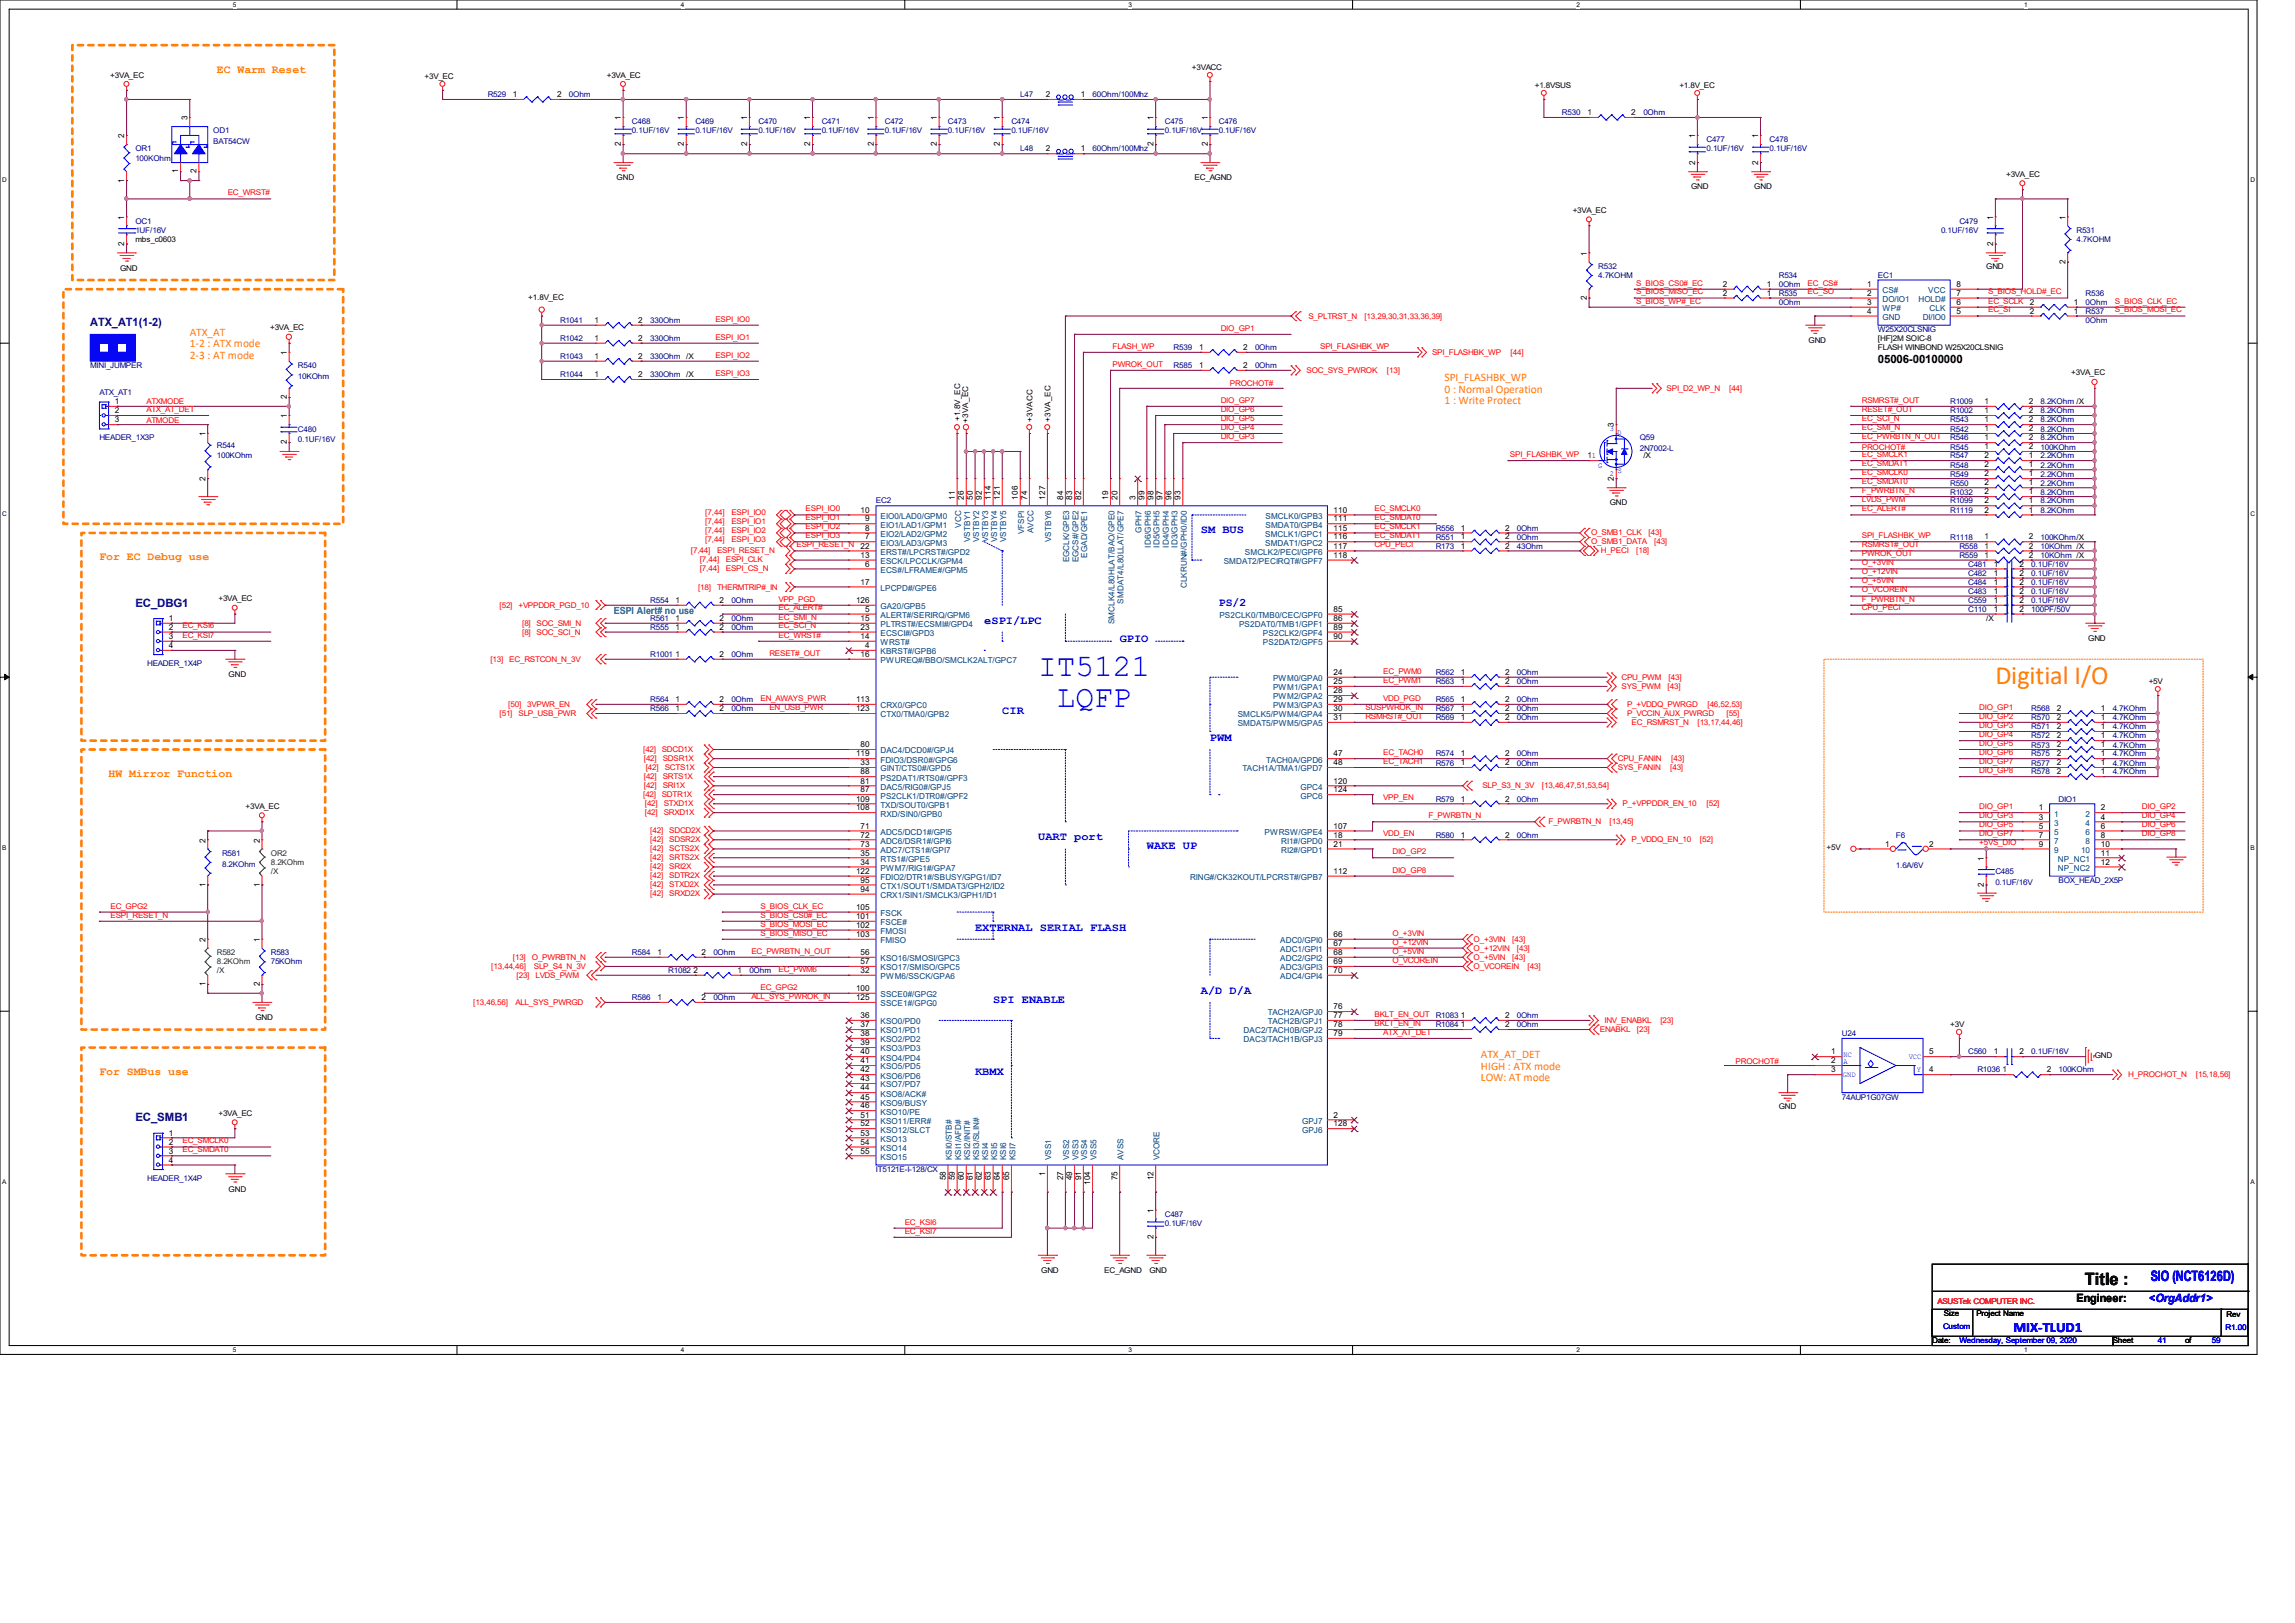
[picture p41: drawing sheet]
<svg xmlns="http://www.w3.org/2000/svg" width="297mm" height="210mm" viewBox="0 0 297 210" stroke-linecap="round" stroke-linejoin="round" font-family="sans-serif">
<defs><g id="words">
<g font-size="4.1" fill="#00f">
<text x="134.4" y="87.4">IT5121</text>
<text x="136.8" y="91.5">LQFP</text>
</g>
<text font-size="3.4" fill="#ff8000" x="258.2" y="88.5">Digitial I/O</text>
<text font-size="2.2" x="269.8" y="166.2">Title :</text>
<g font-size="1.9" fill="#00f">
<text x="278.3" y="165.8">SIO (NCT6126D)</text>
<text x="260.6" y="172.4">MIX-TLUD1</text>
</g>
<g font-size="1.5" fill="#ff8000">
<text x="28.1" y="9.4">EC Warm Reset</text>
<text x="24.6" y="43.5">ATX_AT</text>
<text x="24.6" y="45">1-2 : ATX mode</text>
<text x="24.6" y="46.4">2-3 : AT mode</text>
<text x="186.9" y="49.3">SPI_FLASHBK_WP</text>
<text x="186.9" y="50.8">0 : Normal Operation</text>
<text x="186.9" y="52.3">1 : Write Protect</text>
<text x="12.9" y="72.5">For EC Debug use</text>
<text x="14.1" y="100.5">HW Mirror Function</text>
<text x="191.6" y="136.9">ATX_AT_DET</text>
<text x="12.9" y="139.1">For SMBus use</text>
<text x="191.6" y="138.4">HIGH : ATX mode</text>
<text x="191.6" y="139.9">LOW: AT mode</text>
</g>
<g font-size="1.5" fill="#000080">
<text x="11.7" y="42.2">ATX_AT1(1-2)</text>
<text x="17.5" y="78.5">EC_DBG1</text>
<text x="17.5" y="145.1">EC_SMB1</text>
</g>
<g font-size="1.5">
<text x="243" y="46.9">05006-00100000</text>
<text x="268.7" y="168.4">Engineer:</text>
</g>
<g font-size="1.5" fill="#00f">
<text x="155.4" y="69">SM BUS</text>
<text x="127.4" y="80.7">eSPI/LPC</text>
<text x="144.9" y="83">GPIO</text>
<text x="157.7" y="78.4">PS/2</text>
<text x="129.7" y="92.4">CIR</text>
<text x="156.6" y="95.9">PWM</text>
<text x="134.4" y="108.8">UART port</text>
<text x="148.4" y="109.9">WAKE UP</text>
<text x="126.2" y="120.4">EXTERNAL SERIAL FLASH</text>
<text x="128.5" y="129.8">SPI ENABLE</text>
<text x="155.4" y="128.6">A/D D/A</text>
<text x="126.2" y="139.1">KBMX</text>
<text x="278.1" y="168.4">&lt;OrgAddr1&gt;</text>
</g>
<text font-size="1.3" fill="#008080" x="79.5" y="79.5">ESPI Alert# no use</text>
<g font-size="1.1">
<text x="16.1" y="17.9" transform="rotate(-90 16.1 17.9)">2</text>
<text x="24.3" y="15.6" transform="rotate(-90 24.3 15.6)">3</text>
<text x="66.4" y="12.6">1</text>
<text x="72.1" y="12.6">2</text>
<text x="80.3" y="15.6" transform="rotate(-90 80.3 15.6)">1</text>
<text x="88.5" y="15.6" transform="rotate(-90 88.5 15.6)">1</text>
<text x="96.7" y="15.6" transform="rotate(-90 96.7 15.6)">1</text>
<text x="104.9" y="15.6" transform="rotate(-90 104.9 15.6)">1</text>
<text x="113.1" y="15.6" transform="rotate(-90 113.1 15.6)">1</text>
<text x="121.2" y="15.6" transform="rotate(-90 121.2 15.6)">1</text>
<text x="129.4" y="15.6" transform="rotate(-90 129.4 15.6)">1</text>
<text x="135.3" y="12.6">2</text>
<text x="139.9" y="12.6">1</text>
<text x="149.3" y="15.6" transform="rotate(-90 149.3 15.6)">1</text>
<text x="156.3" y="15.6" transform="rotate(-90 156.3 15.6)">1</text>
<text x="205.4" y="14.9">1</text>
<text x="211.1" y="14.9">2</text>
<text x="219.4" y="17.9" transform="rotate(-90 219.4 17.9)">1</text>
<text x="227.5" y="17.9" transform="rotate(-90 227.5 17.9)">1</text>
<text x="16.1" y="23.6" transform="rotate(-90 16.1 23.6)">1</text>
<text x="23.1" y="22.4" transform="rotate(-90 23.1 22.4)">1</text>
<text x="25.4" y="22.4" transform="rotate(-90 25.4 22.4)">2</text>
<text x="80.3" y="18.9" transform="rotate(-90 80.3 18.9)">2</text>
<text x="88.5" y="18.9" transform="rotate(-90 88.5 18.9)">2</text>
<text x="96.7" y="18.9" transform="rotate(-90 96.7 18.9)">2</text>
<text x="104.9" y="18.9" transform="rotate(-90 104.9 18.9)">2</text>
<text x="113.1" y="18.9" transform="rotate(-90 113.1 18.9)">2</text>
<text x="121.2" y="18.9" transform="rotate(-90 121.2 18.9)">2</text>
<text x="129.4" y="18.9" transform="rotate(-90 129.4 18.9)">2</text>
<text x="135.3" y="19.6">2</text>
<text x="139.9" y="19.6">1</text>
<text x="149.3" y="18.9" transform="rotate(-90 149.3 18.9)">2</text>
<text x="156.3" y="18.9" transform="rotate(-90 156.3 18.9)">2</text>
<text x="219.4" y="21.3" transform="rotate(-90 219.4 21.3)">2</text>
<text x="227.5" y="21.3" transform="rotate(-90 227.5 21.3)">2</text>
<text x="16.1" y="28.4" transform="rotate(-90 16.1 28.4)">1</text>
<text x="257.9" y="28.4" transform="rotate(-90 257.9 28.4)">1</text>
<text x="267.3" y="28.4" transform="rotate(-90 267.3 28.4)">1</text>
<text x="16.1" y="31.8" transform="rotate(-90 16.1 31.8)">2</text>
<text x="205.4" y="33.1" transform="rotate(-90 205.4 33.1)">1</text>
<text x="257.9" y="31.8" transform="rotate(-90 257.9 31.8)">2</text>
<text x="267.3" y="34.1" transform="rotate(-90 267.3 34.1)">2</text>
<text x="76.9" y="41.8">1</text>
<text x="82.6" y="41.8">2</text>
<text x="205.4" y="38.8" transform="rotate(-90 205.4 38.8)">2</text>
<text x="223" y="37.1">2</text>
<text x="223" y="38.3">2</text>
<text x="228.6" y="37.1">1</text>
<text x="228.6" y="38.3">1</text>
<text x="241.6" y="37.1">1</text>
<text x="241.6" y="38.3">2</text>
<text x="241.6" y="39.5">3</text>
<text x="241.6" y="40.6">4</text>
<text x="253.2" y="37.1">8</text>
<text x="253.2" y="38.3">7</text>
<text x="253.2" y="39.5">6</text>
<text x="253.2" y="40.6">5</text>
<text x="262.7" y="39.5">2</text>
<text x="262.7" y="40.6">2</text>
<text x="268.4" y="39.5">1</text>
<text x="268.4" y="40.6">1</text>
<text x="37.1" y="45.9" transform="rotate(-90 37.1 45.9)">1</text>
<text x="76.9" y="46.4">1</text>
<text x="76.9" y="44.1">1</text>
<text x="82.6" y="46.4">2</text>
<text x="82.6" y="44.1">2</text>
<text x="155.2" y="47.6">1</text>
<text x="155.2" y="45.3">1</text>
<text x="160.9" y="47.6">2</text>
<text x="160.9" y="45.3">2</text>
<text x="14.9" y="53.5">2</text>
<text x="14.9" y="52.3">1</text>
<text x="37.1" y="51.6" transform="rotate(-90 37.1 51.6)">2</text>
<text x="76.9" y="48.8">1</text>
<text x="82.6" y="48.8">2</text>
<text x="256.8" y="53.5">1</text>
<text x="256.8" y="52.3">1</text>
<text x="262.5" y="53.5">2</text>
<text x="262.5" y="52.3">2</text>
<text x="14.9" y="54.7">3</text>
<text x="26.6" y="56.5" transform="rotate(-90 26.6 56.5)">1</text>
<text x="37.1" y="57.5" transform="rotate(-90 37.1 57.5)">2</text>
<text x="37.1" y="54.1" transform="rotate(-90 37.1 54.1)">1</text>
<text x="205.4" y="59.3">11</text>
<text x="208.9" y="55.3" transform="rotate(-90 208.9 55.3)">3</text>
<text x="256.8" y="55.8">1</text>
<text x="256.8" y="57">1</text>
<text x="256.8" y="54.7">1</text>
<text x="256.8" y="58.1">1</text>
<text x="256.8" y="59.3">2</text>
<text x="262.5" y="55.8">2</text>
<text x="262.5" y="57">2</text>
<text x="262.5" y="54.7">2</text>
<text x="262.5" y="58.1">2</text>
<text x="262.5" y="59.3">1</text>
<text x="26.6" y="62.2" transform="rotate(-90 26.6 62.2)">2</text>
<text x="123.6" y="64.6" transform="rotate(-90 123.6 64.6)">11</text>
<text x="124.8" y="64.6" transform="rotate(-90 124.8 64.6)">26</text>
<text x="125.9" y="64.6" transform="rotate(-90 125.9 64.6)">50</text>
<text x="127.1" y="64.6" transform="rotate(-90 127.1 64.6)">92</text>
<text x="128.2" y="64.6" transform="rotate(-90 128.2 64.6)">114</text>
<text x="129.4" y="64.6" transform="rotate(-90 129.4 64.6)">121</text>
<text x="131.7" y="64.6" transform="rotate(-90 131.7 64.6)">106</text>
<text x="132.9" y="64.6" transform="rotate(-90 132.9 64.6)">74</text>
<text x="135.3" y="64.6" transform="rotate(-90 135.3 64.6)">127</text>
<text x="137.6" y="64.6" transform="rotate(-90 137.6 64.6)">84</text>
<text x="138.8" y="64.6" transform="rotate(-90 138.8 64.6)">83</text>
<text x="139.9" y="64.6" transform="rotate(-90 139.9 64.6)">82</text>
<text x="143.4" y="64.6" transform="rotate(-90 143.4 64.6)">19</text>
<text x="144.6" y="64.6" transform="rotate(-90 144.6 64.6)">20</text>
<text x="146.9" y="64.6" transform="rotate(-90 146.9 64.6)">3</text>
<text x="148.1" y="64.6" transform="rotate(-90 148.1 64.6)">99</text>
<text x="149.3" y="64.6" transform="rotate(-90 149.3 64.6)">98</text>
<text x="150.5" y="64.6" transform="rotate(-90 150.5 64.6)">97</text>
<text x="151.6" y="64.6" transform="rotate(-90 151.6 64.6)">96</text>
<text x="152.8" y="64.6" transform="rotate(-90 152.8 64.6)">93</text>
<text x="208.9" y="62.2" transform="rotate(-90 208.9 62.2)">2</text>
<text x="256.8" y="61.6">2</text>
<text x="256.8" y="62.8">2</text>
<text x="256.8" y="65.2">2</text>
<text x="256.8" y="64">2</text>
<text x="256.8" y="60.5">2</text>
<text x="262.5" y="61.6">1</text>
<text x="262.5" y="62.8">1</text>
<text x="262.5" y="65.2">1</text>
<text x="262.5" y="64">1</text>
<text x="262.5" y="60.5">1</text>
<text x="111.4" y="66.3">10</text>
<text x="111.4" y="71">22</text>
<text x="112" y="67.5">9</text>
<text x="112" y="68.7">8</text>
<text x="112" y="69.8">7</text>
<text x="172.6" y="66.3">110</text>
<text x="172.6" y="68.7">115</text>
<text x="172.6" y="67.5">111</text>
<text x="172.6" y="69.8">116</text>
<text x="172.6" y="71">117</text>
<text x="189.1" y="69.8">1</text>
<text x="189.1" y="71">1</text>
<text x="189.1" y="68.7">1</text>
<text x="194.8" y="69.8">2</text>
<text x="194.8" y="71">2</text>
<text x="194.8" y="68.7">2</text>
<text x="256.8" y="69.8">1</text>
<text x="256.8" y="66.3">2</text>
<text x="256.8" y="71">1</text>
<text x="262.5" y="69.8">2</text>
<text x="262.5" y="66.3">1</text>
<text x="262.5" y="71">2</text>
<text x="111.4" y="72.2">13</text>
<text x="111.4" y="75.6">17</text>
<text x="112" y="73.3">6</text>
<text x="172.6" y="72.2">118</text>
<text x="256.8" y="72.2">1</text>
<text x="258" y="74.5">1</text>
<text x="258" y="75.6">1</text>
<text x="258" y="76.8">1</text>
<text x="258" y="73.3">1</text>
<text x="261.4" y="74.5">2</text>
<text x="261.4" y="75.6">2</text>
<text x="261.4" y="76.8">2</text>
<text x="261.4" y="73.3">2</text>
<text x="262.5" y="72.2">2</text>
<text x="21.8" y="80.3">1</text>
<text x="21.8" y="81.5">2</text>
<text x="21.8" y="82.7">3</text>
<text x="21.8" y="83.9">4</text>
<text x="87.4" y="80.3">1</text>
<text x="87.4" y="81.5">1</text>
<text x="87.4" y="78">1</text>
<text x="93.1" y="80.3">2</text>
<text x="93.1" y="81.5">2</text>
<text x="93.1" y="78">2</text>
<text x="110.8" y="78">126</text>
<text x="111.4" y="82.7">14</text>
<text x="111.4" y="80.3">15</text>
<text x="111.4" y="81.5">23</text>
<text x="112" y="79.2">5</text>
<text x="112" y="83.9">4</text>
<text x="172.6" y="79.2">85</text>
<text x="172.6" y="80.3">86</text>
<text x="172.6" y="81.5">89</text>
<text x="172.6" y="82.7">90</text>
<text x="258" y="79.2">1</text>
<text x="258" y="78">1</text>
<text x="261.4" y="79.2">2</text>
<text x="261.4" y="78">2</text>
<text x="87.4" y="85">1</text>
<text x="93.1" y="85">2</text>
<text x="111.4" y="85">16</text>
<text x="172.6" y="87.3">24</text>
<text x="172.6" y="88.5">25</text>
<text x="172.6" y="89.7">28</text>
<text x="189.1" y="88.5">1</text>
<text x="189.1" y="87.3">1</text>
<text x="194.8" y="88.5">2</text>
<text x="194.8" y="87.3">2</text>
<text x="87.4" y="90.8">1</text>
<text x="87.4" y="92">1</text>
<text x="93.1" y="90.8">2</text>
<text x="93.1" y="92">2</text>
<text x="110.8" y="92">123</text>
<text x="110.8" y="90.8">113</text>
<text x="172.6" y="90.8">29</text>
<text x="172.6" y="92">30</text>
<text x="172.6" y="93.2">31</text>
<text x="189.1" y="92">1</text>
<text x="189.1" y="90.8">1</text>
<text x="189.1" y="93.2">1</text>
<text x="194.8" y="92">2</text>
<text x="194.8" y="90.8">2</text>
<text x="194.8" y="93.2">2</text>
<text x="266.2" y="94.4">2</text>
<text x="266.2" y="92">2</text>
<text x="266.2" y="95.5">2</text>
<text x="266.2" y="93.2">2</text>
<text x="271.9" y="94.4">1</text>
<text x="271.9" y="92">1</text>
<text x="271.9" y="95.5">1</text>
<text x="271.9" y="93.2">1</text>
<text x="110.8" y="97.9">119</text>
<text x="111.4" y="100.2">88</text>
<text x="111.4" y="99">33</text>
<text x="111.4" y="101.4">81</text>
<text x="111.4" y="96.7">80</text>
<text x="172.6" y="101.4">120</text>
<text x="172.6" y="97.9">47</text>
<text x="172.6" y="99">48</text>
<text x="189.1" y="97.9">1</text>
<text x="189.1" y="99">1</text>
<text x="194.8" y="97.9">2</text>
<text x="194.8" y="99">2</text>
<text x="266.2" y="96.7">2</text>
<text x="266.2" y="100.2">2</text>
<text x="266.2" y="97.9">2</text>
<text x="266.2" y="99">2</text>
<text x="271.9" y="96.7">1</text>
<text x="271.9" y="100.2">1</text>
<text x="271.9" y="97.9">1</text>
<text x="271.9" y="99">1</text>
<text x="110.8" y="103.7">109</text>
<text x="110.8" y="104.9">108</text>
<text x="111.4" y="102.5">87</text>
<text x="111.4" y="107.2">71</text>
<text x="172.6" y="102.5">124</text>
<text x="172.6" y="107.2">107</text>
<text x="189.1" y="103.7">1</text>
<text x="194.8" y="103.7">2</text>
<text x="263.9" y="104.9">1</text>
<text x="263.9" y="106">3</text>
<text x="263.9" y="107.2">5</text>
<text x="271.9" y="104.9">2</text>
<text x="271.9" y="106">4</text>
<text x="271.9" y="107.2">6</text>
<text x="26.6" y="109" transform="rotate(-90 26.6 109)">2</text>
<text x="33.6" y="109" transform="rotate(-90 33.6 109)">2</text>
<text x="110.8" y="113.1">122</text>
<text x="111.4" y="110.7">35</text>
<text x="111.4" y="111.9">34</text>
<text x="111.4" y="108.4">72</text>
<text x="111.4" y="109.6">73</text>
<text x="172.6" y="108.4">18</text>
<text x="172.6" y="109.6">21</text>
<text x="172.6" y="113.1">112</text>
<text x="189.1" y="108.4">1</text>
<text x="194.8" y="108.4">2</text>
<text x="244" y="109.6">1</text>
<text x="249.7" y="109.6">2</text>
<text x="256.8" y="111.4" transform="rotate(-90 256.8 111.4)">1</text>
<text x="263.9" y="108.4">7</text>
<text x="263.9" y="109.6">9</text>
<text x="271.9" y="108.4">8</text>
<text x="271.9" y="109.6">10</text>
<text x="271.9" y="110.7">11</text>
<text x="271.9" y="111.9">12</text>
<text x="26.6" y="114.8" transform="rotate(-90 26.6 114.8)">1</text>
<text x="33.6" y="114.8" transform="rotate(-90 33.6 114.8)">1</text>
<text x="110.8" y="117.7">105</text>
<text x="110.8" y="118.9">101</text>
<text x="111.4" y="115.4">94</text>
<text x="111.4" y="114.2">95</text>
<text x="256.8" y="114.8" transform="rotate(-90 256.8 114.8)">2</text>
<text x="26.6" y="121.9" transform="rotate(-90 26.6 121.9)">2</text>
<text x="33.6" y="121.9" transform="rotate(-90 33.6 121.9)">1</text>
<text x="85.1" y="123.6">1</text>
<text x="89.7" y="125.9">2</text>
<text x="90.8" y="123.6">2</text>
<text x="95.5" y="125.9">1</text>
<text x="110.8" y="120.1">102</text>
<text x="110.8" y="121.2">103</text>
<text x="111.4" y="123.6">56</text>
<text x="111.4" y="124.8">57</text>
<text x="111.4" y="125.9">32</text>
<text x="172.6" y="121.2">66</text>
<text x="172.6" y="122.4">67</text>
<text x="172.6" y="123.6">68</text>
<text x="172.6" y="124.8">69</text>
<text x="172.6" y="125.9">70</text>
<text x="26.6" y="127.6" transform="rotate(-90 26.6 127.6)">1</text>
<text x="33.6" y="127.6" transform="rotate(-90 33.6 127.6)">2</text>
<text x="85.1" y="129.4">1</text>
<text x="90.8" y="129.4">2</text>
<text x="110.8" y="128.2">100</text>
<text x="110.8" y="129.4">125</text>
<text x="111.4" y="131.7">36</text>
<text x="172.6" y="131.7">77</text>
<text x="172.6" y="130.6">76</text>
<text x="189.1" y="131.7">1</text>
<text x="194.8" y="131.7">2</text>
<text x="111.4" y="132.9">37</text>
<text x="111.4" y="134.1">38</text>
<text x="111.4" y="135.3">39</text>
<text x="111.4" y="136.4">40</text>
<text x="111.4" y="137.6">41</text>
<text x="172.6" y="134.1">79</text>
<text x="172.6" y="132.9">78</text>
<text x="189.1" y="132.9">1</text>
<text x="194.8" y="132.9">2</text>
<text x="237" y="136.4">1</text>
<text x="237" y="137.6">2</text>
<text x="249.7" y="136.4">5</text>
<text x="258" y="136.4">1</text>
<text x="261.4" y="136.4">2</text>
<text x="111.4" y="138.8">42</text>
<text x="111.4" y="139.9">43</text>
<text x="111.4" y="141.1">44</text>
<text x="111.4" y="142.3">45</text>
<text x="111.4" y="143.4">46</text>
<text x="237" y="138.8">3</text>
<text x="249.7" y="138.8">4</text>
<text x="259.2" y="138.8">1</text>
<text x="264.9" y="138.8">2</text>
<text x="21.8" y="146.9">1</text>
<text x="21.8" y="148.1">2</text>
<text x="21.8" y="149.3">3</text>
<text x="111.4" y="144.6">51</text>
<text x="111.4" y="145.8">52</text>
<text x="111.4" y="146.9">53</text>
<text x="111.4" y="148.1">54</text>
<text x="111.4" y="149.3">55</text>
<text x="172.6" y="144.6">2</text>
<text x="172.6" y="145.8">128</text>
<text x="21.8" y="150.5">4</text>
<text x="122.4" y="152.7" transform="rotate(-90 122.4 152.7)">58</text>
<text x="123.6" y="152.7" transform="rotate(-90 123.6 152.7)">59</text>
<text x="124.8" y="152.7" transform="rotate(-90 124.8 152.7)">60</text>
<text x="125.9" y="152.7" transform="rotate(-90 125.9 152.7)">61</text>
<text x="127.1" y="152.7" transform="rotate(-90 127.1 152.7)">62</text>
<text x="128.2" y="152.7" transform="rotate(-90 128.2 152.7)">63</text>
<text x="129.4" y="152.7" transform="rotate(-90 129.4 152.7)">64</text>
<text x="130.6" y="152.7" transform="rotate(-90 130.6 152.7)">65</text>
<text x="135.3" y="152.1" transform="rotate(-90 135.3 152.1)">1</text>
<text x="137.6" y="152.7" transform="rotate(-90 137.6 152.7)">27</text>
<text x="138.8" y="152.7" transform="rotate(-90 138.8 152.7)">49</text>
<text x="139.9" y="152.7" transform="rotate(-90 139.9 152.7)">91</text>
<text x="141.1" y="153.3" transform="rotate(-90 141.1 153.3)">104</text>
<text x="144.6" y="152.7" transform="rotate(-90 144.6 152.7)">75</text>
<text x="149.3" y="152.7" transform="rotate(-90 149.3 152.7)">12</text>
<text x="149.3" y="160.3" transform="rotate(-90 149.3 160.3)">2</text>
<text x="149.3" y="156.9" transform="rotate(-90 149.3 156.9)">1</text>
</g>
<g font-size="1.1" fill="#004080">
<text x="243.6" y="37.9">CS#</text>
<text x="243.6" y="39.1">DO/IO1</text>
<text x="243.6" y="40.3">WP#</text>
<text x="243.6" y="41.4">GND</text>
<text x="248.3" y="39.1">HOLD#</text>
<text x="248.8" y="41.4">DI/IO0</text>
<text x="249.6" y="37.9">VCC</text>
<text x="249.7" y="40.3">CLK</text>
<text x="114" y="67.1">EIO0/LAD0/GPM0</text>
<text x="114" y="68.3">EIO1/LAD1/GPM1</text>
<text x="114" y="69.5">EIO2/LAD2/GPM2</text>
<text x="114" y="70.6">EIO3/LAD3/GPM3</text>
<text x="114" y="71.8">ERST#/LPCRST#/GPD2</text>
<text x="124.4" y="68.3" transform="rotate(-90 124.4 68.3)">VCC</text>
<text x="125.6" y="70.1" transform="rotate(-90 125.6 70.1)">VSTBY1</text>
<text x="126.7" y="70.1" transform="rotate(-90 126.7 70.1)">VSTBY2</text>
<text x="127.9" y="70.1" transform="rotate(-90 127.9 70.1)">VSTBY3</text>
<text x="129" y="70.1" transform="rotate(-90 129 70.1)">VSTBY4</text>
<text x="130.2" y="70.1" transform="rotate(-90 130.2 70.1)">VSTBY5</text>
<text x="132.5" y="69.1" transform="rotate(-90 132.5 69.1)">VFSPI</text>
<text x="133.7" y="69" transform="rotate(-90 133.7 69)">AVCC</text>
<text x="136.1" y="70.1" transform="rotate(-90 136.1 70.1)">VSTBY6</text>
<text x="147.7" y="68.9" transform="rotate(-90 147.7 68.9)">GPH7</text>
<text x="148.9" y="70.9" transform="rotate(-90 148.9 70.9)">ID6/GPH6</text>
<text x="150.1" y="70.9" transform="rotate(-90 150.1 70.9)">ID5/GPH5</text>
<text x="151.3" y="70.9" transform="rotate(-90 151.3 70.9)">ID4/GPH4</text>
<text x="152.4" y="70.9" transform="rotate(-90 152.4 70.9)">ID3/GPH3</text>
<text x="161.1" y="71.8">SMCLK2/PECI/GPF6</text>
<text x="163.7" y="69.5">SMCLK1/GPC1</text>
<text x="163.7" y="70.6">SMDAT1/GPC2</text>
<text x="163.8" y="67.1">SMCLK0/GPB3</text>
<text x="163.8" y="68.3">SMDAT0/GPB4</text>
<text x="114" y="73">ESCK/LPCCLK/GPM4</text>
<text x="114" y="74.1">ECS#/LFRAME#/GPM5</text>
<text x="114" y="76.5">LPCPD#/GPE6</text>
<text x="138.4" y="72.8" transform="rotate(-90 138.4 72.8)">EGCLK/GPE3</text>
<text x="139.6" y="72.8" transform="rotate(-90 139.6 72.8)">EGCS#/GPE2</text>
<text x="140.7" y="72.2" transform="rotate(-90 140.7 72.2)">EGAD/GPE1</text>
<text x="153.6" y="76.1" transform="rotate(-90 153.6 76.1)">CLKRUN#/GPH0/ID0</text>
<text x="158.4" y="73">SMDAT2/PECIRQT#/GPF7</text>
<text x="114" y="83.5">WRST#</text>
<text x="114" y="80">ALERT#/SERIRQ/GPM6</text>
<text x="114" y="81.2">PLTRST#/ECSMI#/GPD4</text>
<text x="114" y="82.3">ECSCI#/GPD3</text>
<text x="114" y="78.8">GA20/GPB5</text>
<text x="144.2" y="80.8" transform="rotate(-90 144.2 80.8)">SMCLK4/L80HLAT/BAO/GPE0</text>
<text x="145.4" y="78.1" transform="rotate(-90 145.4 78.1)">SMDAT4/L80LLAT/GPE7</text>
<text x="157.8" y="80">PS2CLK0/TMB0/CEC/GPF0</text>
<text x="160.4" y="81.2">PS2DAT0/TMB1/GPF1</text>
<text x="163.4" y="82.3">PS2CLK2/GPF4</text>
<text x="163.4" y="83.5">PS2DAT2/GPF5</text>
<text x="114" y="84.7">KBRST#/GPB6</text>
<text x="114" y="85.8">PWUREQ#/BBO/SMCLK2ALT/GPC7</text>
<text x="164.8" y="88.1">PWM0/GPA0</text>
<text x="164.8" y="89.3">PWM1/GPA1</text>
<text x="114" y="92.8">CTX0/TMA0/GPB2</text>
<text x="114" y="91.7">CRX0/GPC0</text>
<text x="160.2" y="92.8">SMCLK5/PWM4/GPA4</text>
<text x="160.2" y="94">SMDAT5/PWM5/GPA5</text>
<text x="164.8" y="90.5">PWM2/GPA2</text>
<text x="164.8" y="91.7">PWM3/GPA3</text>
<text x="114" y="101">PS2DAT1/RTS0#/GPF3</text>
<text x="114" y="99.8">GINT/CTS0#/GPD5</text>
<text x="114" y="97.5">DAC4/DCD0#/GPJ4</text>
<text x="114" y="98.7">FDIO3/DSR0#/GPG6</text>
<text x="160.8" y="99.8">TACH1A/TMA1/GPD7</text>
<text x="163.9" y="98.7">TACH0A/GPD6</text>
<text x="114" y="103.3">PS2CLK1/DTR0#/GPF2</text>
<text x="114" y="104.5">TXD/SOUT0/GPB1</text>
<text x="114" y="105.7">RXD/SIN0/GPB0</text>
<text x="114" y="102.2">DAC5/RIG0#/GPJ5</text>
<text x="168.3" y="102.2">GPC4</text>
<text x="168.3" y="103.3">GPC6</text>
<text x="265.9" y="105.7">1</text>
<text x="265.9" y="106.8">3</text>
<text x="269.9" y="105.7">2</text>
<text x="269.9" y="106.8">4</text>
<text x="114" y="111.5">RTS1#/GPE5</text>
<text x="114" y="112.7">PWM7/RIG1#/GPA7</text>
<text x="114" y="108">ADC5/DCD1#/GPI5</text>
<text x="114" y="109.2">ADC6/DSR1#/GPI6</text>
<text x="114" y="110.4">ADC7/CTS1#/GPI7</text>
<text x="114" y="113.9">FDIO2/DTR1#/SBUSY/GPG1/ID7</text>
<text x="154" y="113.9">RING#/CK32KOUT/LPCRST#/GPB7</text>
<text x="163.7" y="108">PWRSW/GPE4</text>
<text x="165.8" y="109.2">RI1#/GPD0</text>
<text x="165.8" y="110.4">RI2#/GPD1</text>
<text x="265.9" y="108">5</text>
<text x="265.9" y="109.2">7</text>
<text x="265.9" y="110.4">9</text>
<text x="266.3" y="111.5">NP_NC1</text>
<text x="266.3" y="112.7">NP_NC2</text>
<text x="269.3" y="110.4">10</text>
<text x="269.9" y="108">6</text>
<text x="269.9" y="109.2">8</text>
<text x="114" y="118.5">FSCK</text>
<text x="114" y="119.7">FSCE#</text>
<text x="114" y="116.2">CRX1/SIN1/SMCLK3/GPH1/ID1</text>
<text x="114" y="115">CTX1/SOUT1/SMDAT3/GPH2/ID2</text>
<text x="114" y="124.4">KSO16/SMOSI/GPC3</text>
<text x="114" y="120.9">FMOSI</text>
<text x="114" y="122">FMISO</text>
<text x="114" y="125.6">KSO17/SMISO/GPC5</text>
<text x="165.7" y="122">ADC0/GPI0</text>
<text x="165.7" y="123.2">ADC1/GPI1</text>
<text x="165.7" y="124.4">ADC2/GPI2</text>
<text x="165.7" y="125.6">ADC3/GPI3</text>
<text x="114" y="129">SSCE0#/GPG2</text>
<text x="114" y="130.2">SSCE1#/GPG0</text>
<text x="114" y="126.7">PWM6/SSCK/GPA6</text>
<text x="164.1" y="131.4">TACH2A/GPJ0</text>
<text x="165.7" y="126.7">ADC4/GPI4</text>
<text x="114" y="132.5">KSO0/PD0</text>
<text x="114" y="133.7">KSO1/PD1</text>
<text x="114" y="134.9">KSO2/PD2</text>
<text x="114" y="136.1">KSO3/PD3</text>
<text x="114" y="137.2">KSO4/PD4</text>
<text x="160.9" y="134.9">DAC3/TACH1B/GPJ3</text>
<text x="160.9" y="133.7">DAC2/TACH0B/GPJ2</text>
<text x="164.1" y="132.5">TACH2B/GPJ1</text>
<text x="114" y="138.4">KSO5/PD5</text>
<text x="114" y="139.6">KSO6/PD6</text>
<text x="114" y="140.7">KSO7/PD7</text>
<text x="114" y="141.9">KSO8/ACK#</text>
<text x="114" y="143.1">KSO9/BUSY</text>
<text x="114" y="144.2">KSO10/PE</text>
<text x="114" y="145.4">KSO11/ERR#</text>
<text x="114" y="146.6">KSO12/SLCT</text>
<text x="114" y="147.7">KSO13</text>
<text x="114" y="148.9">KSO14</text>
<text x="168.5" y="145.4">GPJ7</text>
<text x="168.5" y="146.6">GPJ6</text>
<text x="114" y="150.1">KSO15</text>
<text x="123.2" y="150.2" transform="rotate(-90 123.2 150.2)">KSI0/STB#</text>
<text x="124.4" y="150.2" transform="rotate(-90 124.4 150.2)">KSI1/AFD#</text>
<text x="125.6" y="150.2" transform="rotate(-90 125.6 150.2)">KSI2/INIT#</text>
<text x="126.7" y="150.2" transform="rotate(-90 126.7 150.2)">KSI3/SLIN#</text>
<text x="127.9" y="150.2" transform="rotate(-90 127.9 150.2)">KSI4</text>
<text x="129" y="150.2" transform="rotate(-90 129 150.2)">KSI5</text>
<text x="130.2" y="150.2" transform="rotate(-90 130.2 150.2)">KSI6</text>
<text x="131.4" y="150.2" transform="rotate(-90 131.4 150.2)">KSI7</text>
<text x="136.1" y="150.2" transform="rotate(-90 136.1 150.2)">VSS1</text>
<text x="138.4" y="150.2" transform="rotate(-90 138.4 150.2)">VSS2</text>
<text x="139.6" y="150.2" transform="rotate(-90 139.6 150.2)">VSS3</text>
<text x="140.7" y="150.2" transform="rotate(-90 140.7 150.2)">VSS4</text>
<text x="141.9" y="150.2" transform="rotate(-90 141.9 150.2)">VSS5</text>
<text x="145.4" y="150.2" transform="rotate(-90 145.4 150.2)">AVSS</text>
<text x="150.1" y="150.2" transform="rotate(-90 150.1 150.2)">VCORE</text>
</g>
<g font-size="1">
<text x="14.3" y="10">+3VA_EC</text>
<text x="54.9" y="10.2">+3V_EC</text>
<text x="78.5" y="10">+3VA_EC</text>
<text x="154.3" y="9.1">+3VACC</text>
<text x="198.6" y="11.4">+1.8VSUS</text>
<text x="217.3" y="11.4">+1.8V_EC</text>
<text x="79.8" y="23.3">GND</text>
<text x="154.6" y="23.3">EC_AGND</text>
<text x="259.6" y="22.9">+3VA_EC</text>
<text x="203.5" y="27.6">+3VA_EC</text>
<text x="218.9" y="24.5">GND</text>
<text x="227" y="24.5">GND</text>
<text x="15.5" y="35">GND</text>
<text x="17.5" y="31.3">mbs_c0603</text>
<text x="257" y="34.8">GND</text>
<text x="68.4" y="38.8">+1.8V_EC</text>
<text x="35" y="42.7">+3VA_EC</text>
<text x="88.8" y="46.5">/X</text>
<text x="234.1" y="44.4">GND</text>
<text x="243" y="44.2">[HF]2M SOIC-8</text>
<text x="243" y="45.3">FLASH WINBOND W25X20CLSNIG</text>
<text x="88.8" y="48.8">/X</text>
<text x="268.1" y="48.6">+3VA_EC</text>
<text x="124.3" y="54.5" transform="rotate(-90 124.3 54.5)">+1.8V_EC</text>
<text x="125.3" y="54.7" transform="rotate(-90 125.3 54.7)">+3VA_EC</text>
<text x="133.6" y="54.6" transform="rotate(-90 133.6 54.6)">+3VACC</text>
<text x="135.9" y="54.6" transform="rotate(-90 135.9 54.6)">+3VA_EC</text>
<text x="212.7" y="59.3">/X</text>
<text x="208.3" y="65.4">GND</text>
<text x="28.3" y="77.8">+3VA_EC</text>
<text x="257" y="80.4">/X</text>
<text x="270.3" y="82.9">GND</text>
<text x="29.6" y="87.6">GND</text>
<text x="278.1" y="88.5">+5V</text>
<text x="31.8" y="104.7">+3VA_EC</text>
<text x="236.4" y="110">+5V</text>
<text x="33.1" y="132">GND</text>
<text x="252.4" y="132.9">+3V</text>
<text x="271.1" y="136.9">GND</text>
<text x="230.2" y="143.5">GND</text>
<text x="28.3" y="144.4">+3VA_EC</text>
<text x="29.6" y="154.2">GND</text>
<text x="134.7" y="164.7">GND</text>
<text x="142.9" y="164.7">EC_AGND</text>
<text x="148.8" y="164.7">GND</text>
<text x="250.1" y="173.8">Date:</text>
<text x="251.6" y="170.3">Size</text>
<text x="255.8" y="170.3">Project Name</text>
<text x="273.4" y="173.8">Sheet</text>
<text x="282.8" y="173.8">of</text>
<text x="288.2" y="170.4">Rev</text>
</g>
<g font-size="1" fill="#000080">
<text x="27.6" y="17.3">OD1</text>
<text x="63.1" y="12.6">R529</text>
<text x="73.6" y="12.6">0Ohm</text>
<text x="81.8" y="16.1">C468</text>
<text x="81.8" y="17.3">0.1UF/16V</text>
<text x="90" y="16.1">C469</text>
<text x="90" y="17.3">0.1UF/16V</text>
<text x="98.2" y="16.1">C470</text>
<text x="98.2" y="17.3">0.1UF/16V</text>
<text x="106.3" y="16.1">C471</text>
<text x="106.3" y="17.3">0.1UF/16V</text>
<text x="114.5" y="16.1">C472</text>
<text x="114.5" y="17.3">0.1UF/16V</text>
<text x="122.7" y="16.1">C473</text>
<text x="122.7" y="17.3">0.1UF/16V</text>
<text x="130.9" y="16.1">C474</text>
<text x="130.9" y="17.3">0.1UF/16V</text>
<text x="132" y="12.6">L47</text>
<text x="141.4" y="12.6">60Ohm/100Mhz</text>
<text x="150.7" y="16.1">C475</text>
<text x="150.7" y="17.3">0.1UF/16V</text>
<text x="157.7" y="16.1">C476</text>
<text x="157.7" y="17.3">0.1UF/16V</text>
<text x="202.1" y="14.9">R530</text>
<text x="212.7" y="14.9">0Ohm</text>
<text x="17.5" y="19.6">OR1</text>
<text x="17.5" y="20.8">100KOhm</text>
<text x="27.6" y="18.7">BAT54CW</text>
<text x="132" y="19.6">L48</text>
<text x="141.4" y="19.6">60Ohm/100Mhz</text>
<text x="220.9" y="18.4">C477</text>
<text x="220.9" y="19.6">0.1UF/16V</text>
<text x="229" y="18.4">C478</text>
<text x="229" y="19.6">0.1UF/16V</text>
<text x="17.5" y="29">OC1</text>
<text x="253.6" y="29">C479</text>
<text x="17.5" y="30.1">1UF/16V</text>
<text x="206.8" y="34.8">R532</text>
<text x="206.8" y="35.9">4.7KOHM</text>
<text x="230.2" y="35.9">R534</text>
<text x="243" y="35.9">EC1</text>
<text x="251.2" y="30.1">0.1UF/16V</text>
<text x="268.7" y="30.1">R531</text>
<text x="268.7" y="31.3">4.7KOHM</text>
<text x="72.5" y="41.8">R1041</text>
<text x="84.2" y="41.8">330Ohm</text>
<text x="230.2" y="37.1">0Ohm</text>
<text x="230.2" y="38.3">R535</text>
<text x="230.2" y="39.5">0Ohm</text>
<text x="269.9" y="38.3">R536</text>
<text x="269.9" y="39.5">0Ohm</text>
<text x="269.9" y="40.6">R537</text>
<text x="269.9" y="41.8">0Ohm</text>
<text x="11.7" y="47.6">MINI_JUMPER</text>
<text x="38.6" y="47.6">R540</text>
<text x="72.5" y="46.5">R1043</text>
<text x="72.5" y="44.2">R1042</text>
<text x="84.2" y="46.5">330Ohm</text>
<text x="84.2" y="44.2">330Ohm</text>
<text x="151.9" y="47.6">R585</text>
<text x="151.9" y="45.3">R539</text>
<text x="162.4" y="47.6">0Ohm</text>
<text x="162.4" y="45.3">0Ohm</text>
<text x="243" y="43">W25X20CLSNIG</text>
<text x="12.9" y="51.1">ATX_AT1</text>
<text x="38.6" y="49.1">10KOhm</text>
<text x="72.5" y="48.8">R1044</text>
<text x="84.2" y="48.8">330Ohm</text>
<text x="252.4" y="53.5">R1002</text>
<text x="252.4" y="52.3">R1009</text>
<text x="264.1" y="53.5">8.2KOhm</text>
<text x="264.1" y="52.3">8.2KOhm /X</text>
<text x="12.9" y="57">HEADER_1X3P</text>
<text x="28.1" y="57.9">R544</text>
<text x="28.1" y="59.3">100KOhm</text>
<text x="38.6" y="55.8">C480</text>
<text x="38.6" y="57.2">0.1UF/16V</text>
<text x="212.2" y="57">Q59</text>
<text x="212.2" y="58.4">2N7002-L</text>
<text x="252.4" y="55.8">R542</text>
<text x="252.4" y="57">R546</text>
<text x="252.4" y="54.7">R543</text>
<text x="252.4" y="58.2">R545</text>
<text x="252.4" y="59.3">R547</text>
<text x="264.1" y="55.8">8.2KOhm</text>
<text x="264.1" y="57">8.2KOhm</text>
<text x="264.1" y="54.7">8.2KOhm</text>
<text x="264.1" y="58.2">100KOhm</text>
<text x="264.1" y="59.3">2.2KOhm</text>
<text x="113.4" y="65.2">EC2</text>
<text x="252.4" y="61.7">R549</text>
<text x="252.4" y="62.8">R550</text>
<text x="252.4" y="65.2">R1099</text>
<text x="252.4" y="64">R1032</text>
<text x="252.4" y="60.5">R548</text>
<text x="264.1" y="61.7">2.2KOhm</text>
<text x="264.1" y="62.8">2.2KOhm</text>
<text x="264.1" y="65.2">8.2KOhm</text>
<text x="264.1" y="64">8.2KOhm</text>
<text x="264.1" y="60.5">2.2KOhm</text>
<text x="185.8" y="69.9">R551</text>
<text x="185.8" y="71">R173</text>
<text x="185.8" y="68.7">R556</text>
<text x="196.3" y="69.9">0Ohm</text>
<text x="196.3" y="71">43Ohm</text>
<text x="196.3" y="68.7">0Ohm</text>
<text x="252.4" y="69.9">R1118</text>
<text x="252.4" y="66.3">R1119</text>
<text x="253.6" y="71">R558</text>
<text x="264.1" y="71">10KOhm /X</text>
<text x="264.1" y="69.9">100KOhm/X</text>
<text x="264.1" y="66.3">8.2KOhm</text>
<text x="253.6" y="72.2">R559</text>
<text x="254.7" y="74.5">C482</text>
<text x="254.7" y="75.7">C484</text>
<text x="254.7" y="76.8">C483</text>
<text x="254.7" y="73.4">C481</text>
<text x="262.9" y="74.5">0.1UF/16V</text>
<text x="262.9" y="75.7">0.1UF/16V</text>
<text x="262.9" y="76.8">0.1UF/16V</text>
<text x="262.9" y="73.4">0.1UF/16V</text>
<text x="264.1" y="72.2">10KOhm /X</text>
<text x="84.2" y="80.4">R561</text>
<text x="84.2" y="81.5">R555</text>
<text x="84.2" y="78">R554</text>
<text x="94.7" y="80.4">0Ohm</text>
<text x="94.7" y="81.5">0Ohm</text>
<text x="94.7" y="78">0Ohm</text>
<text x="254.7" y="79.2">C110</text>
<text x="254.7" y="78">C559</text>
<text x="262.9" y="79.2">100PF/50V</text>
<text x="262.9" y="78">0.1UF/16V</text>
<text x="19" y="86.2">HEADER_1X4P</text>
<text x="84.2" y="85">R1001</text>
<text x="94.7" y="85">0Ohm</text>
<text x="185.8" y="88.5">R563</text>
<text x="185.8" y="87.4">R562</text>
<text x="196.3" y="88.5">0Ohm</text>
<text x="196.3" y="87.4">0Ohm</text>
<text x="84.2" y="90.9">R564</text>
<text x="84.2" y="92">R566</text>
<text x="94.7" y="90.9">0Ohm</text>
<text x="94.7" y="92">0Ohm</text>
<text x="185.8" y="92">R567</text>
<text x="185.8" y="90.9">R565</text>
<text x="185.8" y="93.2">R569</text>
<text x="196.3" y="92">0Ohm</text>
<text x="196.3" y="90.9">0Ohm</text>
<text x="196.3" y="93.2">0Ohm</text>
<text x="262.9" y="94.4">R571</text>
<text x="262.9" y="92">R568</text>
<text x="262.9" y="95.5">R572</text>
<text x="262.9" y="93.2">R570</text>
<text x="273.4" y="94.4">4.7KOhm</text>
<text x="273.4" y="92">4.7KOhm</text>
<text x="273.4" y="95.5">4.7KOhm</text>
<text x="273.4" y="93.2">4.7KOhm</text>
<text x="185.8" y="97.9">R574</text>
<text x="185.8" y="99.1">R576</text>
<text x="196.3" y="97.9">0Ohm</text>
<text x="196.3" y="99.1">0Ohm</text>
<text x="262.9" y="96.7">R573</text>
<text x="262.9" y="100.2">R578</text>
<text x="262.9" y="97.9">R575</text>
<text x="262.9" y="99.1">R577</text>
<text x="273.4" y="96.7">4.7KOhm</text>
<text x="273.4" y="100.2">4.7KOhm</text>
<text x="273.4" y="97.9">4.7KOhm</text>
<text x="273.4" y="99.1">4.7KOhm</text>
<text x="185.8" y="103.7">R579</text>
<text x="196.3" y="103.7">0Ohm</text>
<text x="266.4" y="103.7">DIO1</text>
<text x="28.7" y="110.7">R581</text>
<text x="28.7" y="112.1">8.2KOhm</text>
<text x="185.8" y="108.4">R580</text>
<text x="196.3" y="108.4">0Ohm</text>
<text x="245.4" y="108.4">F6</text>
<text x="245.4" y="112.4">1.6A/6V</text>
<text x="258.2" y="113.1">C485</text>
<text x="258.2" y="114.5">0.1UF/16V</text>
<text x="266.4" y="114.3">BOX_HEAD_2X5P</text>
<text x="35.1" y="123.6">R583</text>
<text x="35.1" y="124.8">75KOhm</text>
<text x="81.8" y="123.6">R584</text>
<text x="86.5" y="125.9">R1082</text>
<text x="92.3" y="123.6">0Ohm</text>
<text x="97" y="125.9">0Ohm</text>
<text x="81.8" y="129.4">R586</text>
<text x="92.3" y="129.4">0Ohm</text>
<text x="185.8" y="131.8">R1083</text>
<text x="196.3" y="131.8">0Ohm</text>
<text x="185.8" y="132.9">R1084</text>
<text x="196.3" y="132.9">0Ohm</text>
<text x="238.4" y="134.1">U24</text>
<text x="254.7" y="136.4">C560</text>
<text x="262.9" y="136.4">0.1UF/16V</text>
<text x="238.4" y="142.3">74AUP1G07GW</text>
<text x="255.9" y="138.8">R1036</text>
<text x="266.4" y="138.8">100KOhm</text>
<text x="19" y="152.8">HEADER_1X4P</text>
<text x="113.4" y="151.6">IT5121E-I-128/CX</text>
<text x="150.7" y="157.5">C487</text>
<text x="150.7" y="158.6">0.1UF/16V</text>
</g>
<g font-size="1" fill="#f00">
<text x="29.5" y="25.3">EC_WRST#</text>
<text x="92.6" y="41.6">ESPI_IO0</text>
<text x="169.3" y="41.2">S_PLTRST_N</text>
<text x="176.6" y="41.2">[13,29,30,31,33,36,39]</text>
<text x="211.7" y="37">S_BIOS_CS0#_EC</text>
<text x="211.7" y="38.1">S_BIOS_MISO_EC</text>
<text x="211.7" y="39.3">S_BIOS_WP#_EC</text>
<text x="233.9" y="37">EC_CS#</text>
<text x="233.9" y="38.1">EC_SO</text>
<text x="257.3" y="39.3">EC_SCLK</text>
<text x="257.3" y="40.4">EC_SI</text>
<text x="257.3" y="38.1">S_BIOS_HOLD#_EC</text>
<text x="273.7" y="39.3">S_BIOS_CLK_EC</text>
<text x="273.7" y="40.4">S_BIOS_MOSI_EC</text>
<text x="92.6" y="43.9">ESPI_IO1</text>
<text x="92.6" y="46.3">ESPI_IO2</text>
<text x="144" y="45.1">FLASH_WP</text>
<text x="144" y="47.5">PWROK_OUT</text>
<text x="158" y="42.8">DIO_GP1</text>
<text x="170.9" y="45.1">SPI_FLASHBK_WP</text>
<text x="185.3" y="45.9">SPI_FLASHBK_WP</text>
<text x="195.5" y="45.9">[44]</text>
<text x="19" y="52.3">ATXMODE</text>
<text x="19" y="53.3">ATX_AT_DET</text>
<text x="92.6" y="48.6">ESPI_IO3</text>
<text x="158" y="53.3">DIO_GP6</text>
<text x="158" y="52.1">DIO_GP7</text>
<text x="159.2" y="50">PROCHOT#</text>
<text x="169.1" y="48.2">SOC_SYS_PWROK</text>
<text x="179.5" y="48.2">[13]</text>
<text x="215.7" y="50.5">SPI_D2_WP_N</text>
<text x="223.8" y="50.5">[44]</text>
<text x="241" y="53.3">RESET#_OUT</text>
<text x="241" y="52.1">RSMRST#_OUT</text>
<text x="19" y="54.7">ATMODE</text>
<text x="158" y="56.8">DIO_GP3</text>
<text x="158" y="55.6">DIO_GP4</text>
<text x="158" y="54.5">DIO_GP5</text>
<text x="195.4" y="59.1">SPI_FLASHBK_WP</text>
<text x="241" y="59.1">EC_SMCLK1</text>
<text x="241" y="58.2">PROCHOT#</text>
<text x="241" y="56.8">EC_PWRBTN_N_OUT</text>
<text x="241" y="55.6">EC_SMI_N</text>
<text x="241" y="54.5">EC_SCI_N</text>
<text x="241" y="60.3">EC_SMDAT1</text>
<text x="241" y="61.5">EC_SMCLK0</text>
<text x="241" y="62.7">EC_SMDAT0</text>
<text x="241" y="63.8">F_PWRBTN_N</text>
<text x="241" y="65">LVDS_PWM</text>
<text x="89.4" y="71.6">[7,44]</text>
<text x="91.3" y="70.2">[7,44]</text>
<text x="91.3" y="69">[7,44]</text>
<text x="91.3" y="67.9">[7,44]</text>
<text x="91.3" y="66.7">[7,44]</text>
<text x="92.8" y="71.6">ESPI_RESET_N</text>
<text x="94.7" y="70.2">ESPI_IO3</text>
<text x="94.7" y="69">ESPI_IO2</text>
<text x="94.7" y="67.9">ESPI_IO1</text>
<text x="94.7" y="66.7">ESPI_IO0</text>
<text x="103.1" y="70.8">ESPI_RESET_N</text>
<text x="104.3" y="66.2">ESPI_IO0</text>
<text x="104.3" y="67.3">ESPI_IO1</text>
<text x="104.3" y="68.5">ESPI_IO2</text>
<text x="104.3" y="69.6">ESPI_IO3</text>
<text x="177.9" y="68.5">EC_SMCLK1</text>
<text x="177.9" y="69.6">EC_SMDAT1</text>
<text x="177.9" y="66.2">EC_SMCLK0</text>
<text x="177.9" y="67.3">EC_SMDAT0</text>
<text x="177.9" y="70.8">CPU_PECI</text>
<text x="205.9" y="69.3">O_SMB1_CLK</text>
<text x="205.9" y="70.4">O_SMB1_DATA</text>
<text x="207.2" y="71.6">H_PECI</text>
<text x="211.7" y="71.6">[18]</text>
<text x="213.4" y="69.3">[43]</text>
<text x="214.1" y="70.4">[43]</text>
<text x="241" y="70.8">RSMRST#_OUT</text>
<text x="241" y="69.6">SPI_FLASHBK_WP</text>
<text x="241" y="66.2">EC_ALERT#</text>
<text x="90.3" y="76.3">[18]</text>
<text x="90.5" y="72.8">[7,44]</text>
<text x="90.5" y="73.9">[7,44]</text>
<text x="92.8" y="76.3">THERMTRIP#_IN</text>
<text x="93.9" y="72.8">ESPI_CLK</text>
<text x="93.9" y="73.9">ESPI_CS_N</text>
<text x="100.8" y="77.9">VPP_PGD</text>
<text x="241" y="72">PWROK_OUT</text>
<text x="241" y="73.2">O_+3VIN</text>
<text x="241" y="74.3">O_+12VIN</text>
<text x="241" y="75.5">O_+5VIN</text>
<text x="241" y="76.7">O_VCOREIN</text>
<text x="241" y="77.9">F_PWRBTN_N</text>
<text x="23.6" y="82.5">EC_KSI7</text>
<text x="23.6" y="81.3">EC_KSI6</text>
<text x="64.6" y="78.6">[52]</text>
<text x="67.1" y="78.6">+VPPDDR_PGD_10</text>
<text x="67.6" y="80.9">[8]</text>
<text x="67.6" y="82.1">[8]</text>
<text x="69.4" y="80.9">SOC_SMI_N</text>
<text x="69.4" y="82.1">SOC_SCI_N</text>
<text x="100.8" y="80.2">EC_SMI_N</text>
<text x="100.8" y="81.3">EC_SCI_N</text>
<text x="100.8" y="82.5">EC_WRST#</text>
<text x="100.8" y="79">EC_ALERT#</text>
<text x="241" y="79">CPU_PECI</text>
<text x="63.5" y="85.6">[13]</text>
<text x="65.9" y="85.6">EC_RSTCON_N_3V</text>
<text x="99.6" y="84.8">RESET#_OUT</text>
<text x="179" y="87.2">EC_PWM0</text>
<text x="179" y="88.4">EC_PWM1</text>
<text x="209.8" y="88">CPU_PWM</text>
<text x="209.8" y="89.1">SYS_PWM</text>
<text x="215.8" y="89.1">[43]</text>
<text x="215.9" y="88">[43]</text>
<text x="64.6" y="92.6">[51]</text>
<text x="65.8" y="91.4">[50]</text>
<text x="67.1" y="92.6">SLP_USB_PWR</text>
<text x="68.2" y="91.4">3VPWR_EN</text>
<text x="98.4" y="90.7">EN_AWAYS_PWR</text>
<text x="99.6" y="91.9">EN_USB_PWR</text>
<text x="176.7" y="93">RSMRST#_OUT</text>
<text x="176.7" y="91.9">SUSPWROK_IN</text>
<text x="179" y="90.7">VDD_PGD</text>
<text x="210.6" y="92.6">P_VCCIN_AUX_PWRGD</text>
<text x="210.6" y="91.4">P_+VDDQ_PWRGD</text>
<text x="211.2" y="93.8">EC_RSMRST_N</text>
<text x="219.7" y="93.8">[13,17,44,46]</text>
<text x="221" y="91.4">[46,52,53]</text>
<text x="223.4" y="92.6">[55]</text>
<text x="256.2" y="91.9">DIO_GP1</text>
<text x="256.2" y="93">DIO_GP2</text>
<text x="256.2" y="94.2">DIO_GP3</text>
<text x="256.2" y="95.4">DIO_GP4</text>
<text x="83.2" y="97.3">[42]</text>
<text x="83.3" y="98.5">[42]</text>
<text x="83.3" y="100.8">[42]</text>
<text x="83.3" y="102">[42]</text>
<text x="83.6" y="99.7">[42]</text>
<text x="85.6" y="97.3">SDCD1X</text>
<text x="85.8" y="98.5">SDSR1X</text>
<text x="85.8" y="100.8">SRTS1X</text>
<text x="85.8" y="102">SRI1X</text>
<text x="86" y="99.7">SCTS1X</text>
<text x="179" y="97.7">EC_TACH0</text>
<text x="179" y="98.9">EC_TACH1</text>
<text x="191.9" y="102">SLP_S3_N_3V</text>
<text x="199.6" y="102">[13,46,47,51,53,54]</text>
<text x="209.4" y="98.5">CPU_FANIN</text>
<text x="209.4" y="99.7">SYS_FANIN</text>
<text x="216.2" y="99.7">[43]</text>
<text x="216.3" y="98.5">[43]</text>
<text x="256.2" y="98.9">DIO_GP7</text>
<text x="256.2" y="97.7">DIO_GP6</text>
<text x="256.2" y="96.5">DIO_GP5</text>
<text x="256.2" y="100">DIO_GP8</text>
<text x="83.2" y="103.1">[42]</text>
<text x="83.4" y="104.3">[42]</text>
<text x="83.4" y="105.5">[42]</text>
<text x="84.2" y="107.8">[42]</text>
<text x="85.6" y="103.1">SDTR1X</text>
<text x="85.9" y="104.3">STXD1X</text>
<text x="85.9" y="105.5">SRXD1X</text>
<text x="86.6" y="107.8">SDCD2X</text>
<text x="179" y="103.5">VPP_EN</text>
<text x="184.9" y="105.9">F_PWRBTN_N</text>
<text x="200.4" y="106.6">F_PWRBTN_N</text>
<text x="208.3" y="106.6">[13,45]</text>
<text x="210" y="104.3">P_+VPPDDR_EN_10</text>
<text x="220.8" y="104.3">[52]</text>
<text x="256.2" y="104.7">DIO_GP1</text>
<text x="256.2" y="105.9">DIO_GP3</text>
<text x="256.2" y="107.1">DIO_GP5</text>
<text x="277.2" y="104.7">DIO_GP2</text>
<text x="277.2" y="105.9">DIO_GP4</text>
<text x="277.2" y="107.1">DIO_GP6</text>
<text x="84.2" y="110.2">[42]</text>
<text x="84.2" y="109">[42]</text>
<text x="84.2" y="111.3">[42]</text>
<text x="84.2" y="113.7">[42]</text>
<text x="84.2" y="112.5">[42]</text>
<text x="86.6" y="110.2">SCTS2X</text>
<text x="86.6" y="109">SDSR2X</text>
<text x="86.6" y="111.3">SRTS2X</text>
<text x="86.6" y="113.7">SDTR2X</text>
<text x="86.6" y="112.5">SRI2X</text>
<text x="179" y="108.2">VDD_EN</text>
<text x="180.2" y="110.5">DIO_GP2</text>
<text x="180.2" y="112.9">DIO_GP8</text>
<text x="211.2" y="109">P_VDDQ_EN_10</text>
<text x="220" y="109">[52]</text>
<text x="256.2" y="109.4">+5VS_DIO</text>
<text x="256.2" y="108.2">DIO_GP7</text>
<text x="277.2" y="108.2">DIO_GP8</text>
<text x="14.3" y="117.6">EC_GPG2</text>
<text x="14.3" y="118.7">ESPI_RESET_N</text>
<text x="84.2" y="116">[42]</text>
<text x="84.2" y="114.8">[42]</text>
<text x="86.6" y="116">SRXD2X</text>
<text x="86.6" y="114.8">STXD2X</text>
<text x="98.4" y="119.9">S_BIOS_MOSI_EC</text>
<text x="98.4" y="117.6">S_BIOS_CLK_EC</text>
<text x="98.4" y="118.7">S_BIOS_CS0#_EC</text>
<text x="63.6" y="125.4">[13,44,46]</text>
<text x="66.4" y="124.2">[13]</text>
<text x="68.8" y="124.2">O_PWRBTN_N</text>
<text x="69.1" y="125.4">SLP_S4_N_3V</text>
<text x="97.2" y="123.4">EC_PWRBTN_N_OUT</text>
<text x="98.4" y="121.1">S_BIOS_MISO_EC</text>
<text x="100.8" y="125.7">EC_PWM6</text>
<text x="180.2" y="121.1">O_+3VIN</text>
<text x="180.2" y="122.2">O_+12VIN</text>
<text x="180.2" y="123.4">O_+5VIN</text>
<text x="180.2" y="124.6">O_VCOREIN</text>
<text x="190.7" y="124.2">O_+5VIN</text>
<text x="190.7" y="123">O_+12VIN</text>
<text x="190.7" y="121.8">O_+3VIN</text>
<text x="190.7" y="125.4">O_VCOREIN</text>
<text x="195.7" y="124.2">[43]</text>
<text x="195.7" y="121.8">[43]</text>
<text x="196.3" y="123">[43]</text>
<text x="197.7" y="125.4">[43]</text>
<text x="61.3" y="130">[13,46,56]</text>
<text x="66.7" y="130">ALL_SYS_PWRGD</text>
<text x="66.8" y="126.5">[23]</text>
<text x="69.3" y="126.5">LVDS_PWM</text>
<text x="97.2" y="129.2">ALL_SYS_PWROK_IN</text>
<text x="98.4" y="128.1">EC_GPG2</text>
<text x="177.9" y="131.6">BKLT_EN_OUT</text>
<text x="177.9" y="132.8">BKLT_EN_IN</text>
<text x="179" y="133.9">ATX_AT_DET</text>
<text x="207" y="133.5">ENABKL</text>
<text x="207.6" y="132.3">INV_ENABKL</text>
<text x="211.8" y="133.5">[23]</text>
<text x="214.9" y="132.3">[23]</text>
<text x="224.6" y="137.6">PROCHOT#</text>
<text x="275.4" y="139.4">H_PROCHOT_N</text>
<text x="284.2" y="139.4">[15,18,56]</text>
<text x="23.6" y="149.1">EC_SMDAT0</text>
<text x="23.6" y="148">EC_SMCLK0</text>
<text x="117.1" y="158.5">EC_KSI6</text>
<text x="117.1" y="159.6">EC_KSI7</text>
<text x="250.7" y="168.7">ASUSTek COMPUTER INC.</text>
</g>
<g font-size="1" fill="#00f">
<text x="208.3" y="55.8">3</text>
<text x="209.3" y="56.3">D</text>
<text x="206.8" y="60.6">G</text>
<text x="208.3" y="61.6">2</text>
<text x="209.4" y="61.2">S</text>
<text x="238.6" y="136.7">NC</text>
<text x="238.6" y="137.7">A</text>
<text x="247" y="137">VCC</text>
<text x="238.5" y="139.3">GND</text>
<text x="248.1" y="138.7">Y</text>
<text x="251.5" y="172">Custom</text>
<text x="253.6" y="173.8">Wednesday, September 09, 2020</text>
<text x="279.3" y="173.8">41</text>
<text x="286.3" y="173.8">59</text>
<text x="288" y="172.1">R1.00</text>
</g>
<g font-size="1" fill="#008000">
<text x="35.1" y="110.7">OR2</text>
<text x="35.1" y="111.9">8.2KOhm</text>
<text x="35.1" y="113.1">/X</text>
<text x="28.1" y="123.6">R582</text>
<text x="28.1" y="124.8">8.2KOhm</text>
<text x="28.1" y="125.9">/X</text>
</g>
<g font-size=".8">
<text x="30.1" y=".9">5</text>
<text x="88.1" y=".9">4</text>
<text x="146" y=".9">3</text>
<text x="204" y=".9">2</text>
<text x="262" y=".9">1</text>
<text x=".3" y="23.5">D</text>
<text x="291.3" y="23.5">D</text>
<text x=".3" y="66.8">C</text>
<text x="291.3" y="66.8">C</text>
<text x=".3" y="110">B</text>
<text x="291.3" y="110">B</text>
<text x=".3" y="153.2">A</text>
<text x="291.3" y="153.2">A</text>
<text x="30.1" y="175">5</text>
<text x="88.1" y="175">4</text>
<text x="146" y="175">3</text>
<text x="204" y="175">2</text>
<text x="262" y="175">1</text>
</g>
</g></defs>
<path d="M0 0h292.1v175.3h-292.1zM1.2 1.2h289.8v172.9h-289.8z" fill="none" stroke="#000" stroke-width=".13"/>
<g fill="#fff">
<path d="M30.1 .1h.5v1h-.5z"/>
<path d="M30.1 174.2h.5v1h-.5z"/>
</g>
<path d="M59.1 0v1.2M59.1 174.1v1.2" fill="none" stroke="#000" stroke-width=".13"/>
<g fill="#fff">
<path d="M88.1 .1h.5v1h-.5z"/>
<path d="M88.1 174.2h.5v1h-.5z"/>
</g>
<path d="M117.1 0v1.2M117.1 174.1v1.2" fill="none" stroke="#000" stroke-width=".13"/>
<g fill="#fff">
<path d="M146 .1h.5v1h-.5z"/>
<path d="M146 174.2h.5v1h-.5z"/>
</g>
<path d="M175 0v1.2M175 174.1v1.2" fill="none" stroke="#000" stroke-width=".13"/>
<g fill="#fff">
<path d="M204 .1h.5v1h-.5z"/>
<path d="M204 174.2h.5v1h-.5z"/>
</g>
<path d="M233 0v1.2M233 174.1v1.2" fill="none" stroke="#000" stroke-width=".13"/>
<g fill="#fff">
<path d="M262 .1h.4v1h-.4z"/>
<path d="M262 174.2h.4v1h-.4z"/>
<path d="M.3 22.8h.6v.9h-.6z"/>
<path d="M291.3 22.8h.5v.9h-.5z"/>
<path d="M.3 66h.6v.9h-.6z"/>
<path d="M291.3 66h.5v.9h-.5z"/>
</g>
<path d="M0 44.4h1.2M291 44.4h1.1" fill="none" stroke="#000" stroke-width=".13"/>
<g fill="#fff">
<path d="M.3 109.2h.5v1h-.5z"/>
<path d="M291.3 109.2h.5v1h-.5z"/>
</g>
<path d="M0 87.6h1.2M291 87.6h1.1" fill="none" stroke="#000" stroke-width=".13"/>
<path d="M.6 87.2l.6 .4-.6 .4zM291 87.6l.5-.4v.8z" fill="#000" stroke="#000" stroke-width=".13"/>
<g fill="#fff">
<path d="M.3 152.4h.5v1h-.5z"/>
<path d="M291.3 152.4h.5v1h-.5z"/>
</g>
<path d="M0 130.9h1.2M291 130.9h1.1M250.1 163.6h40.9v9.3h-40.9zM250.1 169.4h5.2v3.5h-5.2zM250.1 172.9h23.3v1.2h-23.3zM250.1 167.1h40.9M255.4 169.4h32M273.4 172.9h17.6v1.2h-17.6zM287.4 169.4h3.6v3.5h-3.6zM287.4 169.4h.1M291 167.1h.1" fill="none" stroke="#000" stroke-width=".13"/>
<path d="M9.4 5.8h33.9v30.4h-33.9zM8.2 37.4h36.2v30.4h-36.2zM10.5 69h31.6v26.8h-31.6zM10.5 97h31.6v36.2h-31.6zM10.5 135.6h31.6v26.8h-31.6z" fill="none" stroke="#ff8000" stroke-width=".34" stroke-dasharray=".7"/>
<path d="M236.1 85.3h49v32.7h-49z" fill="none" stroke="#ff8000" stroke-width=".13"/>
<g fill="none" stroke="#f00" stroke-width=".13">
<path d="M16.4 11.7h.1M16.4 11.2v.5M57.3 11.7h.1M57.3 11.2v.5M66.6 12.9h.1M66.6 12.9h1.2M71.3 12.9h1.2M72.5 12.9h.1M80.6 11.7h.1M80.6 15.2h.1M80.6 18.7h.1M80.6 11.2v.5"/>
<path d="M80.6 15.2v1.2M80.6 17.5v1.2M113.4 15.2h.1M113.4 18.7h.1M113.4 15.2v1.2M113.4 17.5v1.2M135.6 12.9h.1M135.6 19.9h.1M135.6 12.9h1.1M135.6 19.9h1.1M139.1 12.9h1.1M139.1 19.9h1.1"/>
<path d="M140.2 12.9h.1M140.2 19.9h.1M149.6 15.2h.1M149.6 18.7h.1M149.6 15.2v1.2M149.6 17.5v1.2M156.6 10.5h.1M156.6 15.2h.1M156.6 18.7h.1M156.6 10.1v.4M156.6 15.2v1.2M156.6 17.5v1.2"/>
<path d="M199.8 12.9h.1M199.8 12.4v.5M205.7 15.2h.1M205.7 15.2h1.1M210.3 15.2h1.2M211.5 15.2h.1M219.7 12.9h.1M219.7 17.5h.1M219.7 12.4v.5M219.7 17.5v1.2M219.7 19.9v1.1M227.8 17.5h.1"/>
<path d="M227.8 17.5v1.2M227.8 19.9v1.1M15.2 32.7h2.3M15.5 33.1h1.7M15.9 33.4h.1M15.9 33.4h.9M16.3 33.8h.2M16.5 33.8h.1M17.2 33.1h.1M17.5 32.7h.1M79.5 21h2.3M79.8 21.4h1.6"/>
<path d="M80.2 21.8h.1M80.2 21.8h.9M80.5 22.1h.3M80.8 22.1h.1M81.4 21.4h.1M81.8 21h.1M155.4 21h2.3M155.7 21.4h1.7M156.1 21.8h.1M156.1 21.8h1M156.5 22.1h.2M156.7 22.1h.1"/>
<path d="M157.4 21.4h.1M157.7 21h.1M205.7 29.2h.1M205.7 32.7h.1M205.7 38.6h.1M205.7 28.7v.5M205.7 32.7v1.2M205.7 37.4v1.2M218.5 22.2h2.4M218.9 22.6h1.6M219.2 22.9h.1M219.2 22.9h.9"/>
<path d="M219.5 23.3h.3M219.7 21h.1M219.8 23.3h.1M220.5 22.6h.1M220.9 22.2h.1M223.2 37.4h.1M223.2 38.6h.1M223.2 37.4h1.2M223.2 38.6h1.2M226.7 22.2h2.3M227 22.6h1.7M227.4 22.9h.1"/>
<path d="M227.4 22.9h.9M227.8 23.3h.2M227.8 21h.1M227.8 37.4h1.2M227.8 38.6h1.2M228 23.3h.1M228.7 22.6h.1M229 22.2h.1M229 37.4h.1M229 38.6h.1M239.5 37.4h.1M239.5 38.6h.1"/>
<path d="M239.5 39.8h.1M239.5 37.4h3.5M239.5 38.6h3.5M239.5 39.8h3.5M252.4 37.4h3.5M252.4 38.6h3.5M252.4 39.8h3.5M255.9 37.4h.1M255.9 38.6h.1M255.9 39.8h.1M257 32.7h2.4M257.4 33.1h1.6"/>
<path d="M257.8 33.4h.1M257.8 33.4h.9M258.1 33.8h.3M258.2 28.1h.1M258.2 31.6h.1M258.2 28.1v1.1M258.2 30.4v1.2M258.4 33.8h.1M259 33.1h.1M259.4 32.7h.1M261.7 24.6h.1M261.7 24.1v.5"/>
<path d="M262.9 39.8h.1M262.9 39.8h1.2M267.6 39.8h1.1M268.7 39.8h.1M14.1 53.8h1.1M14.1 54.9h1.1M14.1 52.6h1.1M15.2 53.8h.1M15.2 52.6h.1M15.2 54.9h.1M36.2 58.4h2.4M36.6 58.8h1.6"/>
<path d="M37 59.1h.1M37 59.1h.9M37.3 59.5h.2M37.4 44.4h.1M37.4 45.6h.1M37.4 51.4h.1M37.4 43.9v.5M37.4 45.6v1.1M37.4 50.2v1.2M37.5 59.5h.1M38.2 58.8h.1M38.6 58.4h.1"/>
<path d="M70.1 40.9h.1M70.1 40.4v.5M123.9 56.1h.1M123.9 55.6v.5M125.1 56.1h.1M125.1 55.6v.5M133.2 56.1h.1M133.2 55.6v.5M135.6 56.1h.1M135.6 55.6v.5M167.1 48.5h.1M167.1 47.3h.1"/>
<path d="M167.1 47.3l.6 .6-.6 .6M167.7 40.3h.1M167.7 41.5h.1M167.7 48.5h.1M167.7 47.3h.1M167.7 40.3l-.6 .6 .6 .6M167.7 47.3l.6 .6-.6 .6M168.3 41.5h.1M168.3 40.3h.1M168.3 40.3l-.6 .6 .6 .6M183.5 46.2h.1M183.5 45h.1"/>
<path d="M183.5 45l.5 .6-.5 .6M184 46.2h.1M184 45h.1M184 45l.6 .6-.6 .6M213.8 50.8h.1M213.8 49.7h.1M213.8 49.7l.6 .5-.6 .6M214.4 50.8h.1M214.4 49.7h.1M214.4 49.7l.6 .5-.6 .6M233.7 42.1h2.4M234.1 42.4h1.6"/>
<path d="M234.4 42.8h.1M234.4 42.8h.9M234.7 43.1h.3M235 43.1h.1M235.7 42.4h.1M236.1 42.1h.1M239.5 40.9h.1M239.5 40.9h3.5M252.4 40.9h3.5M255.9 40.9h.1M257 56.1h.1M257 53.8h.1"/>
<path d="M257 57.3h.1M257 54.9h.1M257 58.4h.1M257 59.6h.1M257 58.4h1.2M257 56.1h1.2M257 53.8h1.2M257 57.3h1.2M257 54.9h1.2M257 59.6h1.2M261.7 58.4h1.2M261.7 56.1h1.2"/>
<path d="M261.7 53.8h1.2M261.7 57.3h1.2M261.7 54.9h1.2M261.7 59.6h1.2M262.9 56.1h.1M262.9 53.8h.1M262.9 57.3h.1M262.9 54.9h.1M262.9 58.4h.1M262.9 59.6h.1M271.1 50.2h.1M271.1 49.8v.4"/>
<path d="M25.7 64.3h2.4M26.1 64.6h1.6M26.4 65h.1M26.4 65h.9M26.8 65.3h.2M27 65.3h.1M27.7 64.6h.1M28.1 64.3h.1M30.4 79.5h.1M30.4 79v.5M77.1 78.9h.1M77.1 77.7h.1"/>
<path d="M77.1 77.7l.6 .6-.6 .6M77.7 77.7h.1M77.7 78.9h.1M77.7 77.7l.6 .6-.6 .6M101.1 70.7h.1M101.1 69.6h.1M101.1 68.4h.1M101.1 67.2h.1M101.1 66h.1M101.1 69.6l-.6 .5 .6 .6M101.1 68.4l-.6 .6 .6 .6M101.1 67.2l-.6 .6 .6 .6"/>
<path d="M101.1 66l-.6 .6 .6 .6M101.6 69.6h.1M101.6 70.7h.1M101.6 68.4h.1M101.6 67.2h.1M101.6 66h.1M101.6 69.6l-.6 .5 .6 .6M101.6 68.4l-.6 .6 .6 .6M101.6 67.2l-.6 .6 .6 .6M101.6 66l-.6 .6 .6 .6M101.7 73h.1M101.7 71.9h.1"/>
<path d="M101.7 74.2h.1M101.7 70.7h.1M101.7 76.5h.1M101.7 75.4h.1M101.7 71.9l.5 .6-.5 .5M101.7 73l.5 .6-.5 .6M101.7 70.7l.5 .6-.5 .6M101.7 75.4l.5 .5-.5 .6M101.8 69.6h.1M101.8 70.7h.1M101.8 68.4h.1M101.8 67.2h.1"/>
<path d="M101.8 66h.1M101.8 69.6l.6 .5-.6 .6M101.8 68.4l.6 .6-.6 .6M101.8 67.2l.6 .6-.6 .6M101.8 66l.6 .6-.6 .6M102.2 71.9h.1M102.2 73h.1M102.2 70.7h.1M102.2 69.6h.1M102.2 68.4h.1M102.2 67.2h.1M102.2 66h.1"/>
<path d="M102.2 74.2h.1M102.2 75.4h.1M102.2 76.5h.1M102.2 71.9l.6 .6-.6 .5M102.2 69.6l.6 .5-.6 .6M102.2 68.4l.6 .6-.6 .6M102.2 70.7l.6 .6-.6 .6M102.2 67.2l.6 .6-.6 .6M102.2 66l.6 .6-.6 .6M102.2 73l.6 .6-.6 .6M102.2 75.4l.6 .5-.6 .6M189.3 70.1h.1"/>
<path d="M189.3 71.3h.1M189.3 69h.1M189.3 70.1h1.2M189.3 71.3h1.2M189.3 69h1.2M194 70.1h1.2M194 71.3h1.2M194 69h1.2M195.2 70.1h.1M195.2 71.3h.1M195.2 69h.1M205.1 70.7h.1"/>
<path d="M205.1 71.9h.1M205.1 68.4h.1M205.1 69.6h.1M205.1 70.7l-.6 .6 .6 .6M205.1 68.4l-.6 .6 .6 .6M205.1 69.6l-.6 .5 .6 .6M205.5 71.9h.1M205.5 70.7h.1M205.5 70.7l-.6 .6 .6 .6M205.7 69.6h.1M205.7 68.4h.1M205.7 70.7h.1"/>
<path d="M205.7 68.4l-.6 .6 .6 .6M205.7 69.6l-.6 .5 .6 .6M205.8 71.9h.1M205.8 70.7h.1M205.8 70.7l.6 .6-.6 .6M206.2 70.7h.1M206.2 71.9h.1M206.2 70.7l.6 .6-.6 .6M208 63.1h2.3M208.3 63.5h1.7M208.7 63.8h.1M208.7 63.8h.9"/>
<path d="M209 64.2h.3M209.3 64.2h.1M210 63.5h.1M210.3 63.1h.1M257 61.9h.1M257 72.5h.1M257 63.1h.1M257 70.1h.1M257 66.6h.1M257 71.3h.1M257 65.4h.1M257 64.3h.1"/>
<path d="M257 64.3h1.2M257 63.1h1.2M257 70.1h1.2M257 61.9h1.2M257 71.3h1.2M257 72.5h1.2M257 66.6h1.2M257 65.4h1.2M258.2 74.8h.1M258.2 75.9h.1M258.2 77.1h.1M258.2 79.5h.1"/>
<path d="M258.2 74.8h1.2M258.2 75.9h1.2M258.2 77.1h1.2M258.2 79.5h1.2M260.6 74.8h1.1M260.6 75.9h1.1M260.6 77.1h1.1M260.6 79.5h1.1M261.7 74.8h.1M261.7 75.9h.1M261.7 77.1h.1M261.7 79.5h.1"/>
<path d="M261.7 64.3h1.2M261.7 63.1h1.2M261.7 70.1h1.2M261.7 61.9h1.2M261.7 71.3h1.2M261.7 72.5h1.2M261.7 66.6h1.2M261.7 65.4h1.2M262.9 61.9h.1M262.9 72.5h.1M262.9 63.1h.1M262.9 70.1h.1"/>
<path d="M262.9 66.6h.1M262.9 71.3h.1M262.9 65.4h.1M262.9 64.3h.1M29.2 85.3h2.4M29.6 85.6h1.6M29.9 86h.1M29.9 86h1M30.3 86.4h.2M30.5 86.4h.1M31.2 85.6h.1M31.6 85.3h.1"/>
<path d="M76.5 92.9h.1M76.5 91.7h.1M76.5 90.6h.1M76.5 91.7l-.6 .6 .6 .6M76.5 90.6l-.6 .5 .6 .6M77.1 92.9h.1M77.1 91.7h.1M77.1 90.6h.1M77.1 91.7l-.6 .6 .6 .6M77.1 90.6l-.6 .5 .6 .6M77.7 81.2h.1M77.7 80.1h.1"/>
<path d="M77.7 82.4h.1M77.7 85.9h.1M77.7 84.7h.1M77.7 80.1l-.6 .5 .6 .6M77.7 81.2l-.6 .6 .6 .6M77.7 84.7l-.6 .6 .6 .6M78.3 81.2h.1M78.3 80.1h.1M78.3 82.4h.1M78.3 85.9h.1M78.3 84.7h.1M78.3 80.1l-.6 .5 .6 .6"/>
<path d="M78.3 81.2l-.6 .6 .6 .6M78.3 84.7l-.6 .6 .6 .6M87.6 91.1h.1M87.6 85.3h.1M87.6 92.3h.1M87.6 85.3h1.2M87.6 91.1h1.2M87.6 92.3h1.2M91.1 96.4h.1M91.1 97.6h.1M91.1 98.8h.1M91.1 99.9h.1"/>
<path d="M91.1 96.4l.6 .6-.6 .6M91.1 97.6l.6 .6-.6 .6M91.1 98.8l.6 .5-.6 .6M91.7 97.6h.1M91.7 96.4h.1M91.7 98.8h.1M91.7 99.9h.1M91.7 96.4l.6 .6-.6 .6M91.7 97.6l.6 .6-.6 .6M91.7 98.8l.6 .5-1.2 1.2 1.2 1.2-.6 .5M92.3 99.9h.1M92.3 85.3h1.2"/>
<path d="M92.3 99.9l-.6 .6 .6 .6M92.3 91.1h1.2M92.3 92.3h1.2M93.5 91.1h.1M93.5 85.3h.1M93.5 92.3h.1M189.3 88.8h.1M189.3 92.3h.1M189.3 88.8h1.2M189.3 92.3h1.2M194 88.8h1.2M194 92.3h1.2"/>
<path d="M195.2 88.8h.1M195.2 92.3h.1M208 88.2h.1M208 87.1h.1M208 89.4h.1M208 94.1h.1M208 92.9h.1M208 87.1l.6 .5-.6 .6M208 88.2l.6 .6-.6 .6M208 92.9l.6 .6-.6 .6M208.6 88.2h.1M208.6 87.1h.1"/>
<path d="M208.6 89.4h.1M208.6 97.6h.1M208.6 98.8h.1M208.6 99.9h.1M208.6 94.1h.1M208.6 92.9h.1M208.6 91.7h.1M208.6 90.6h.1M208.6 87.1l.6 .5-.6 .6M208.6 88.2l.6 .6-.6 .6M208.6 97.6l-.6 .6 .6 .6M208.6 98.8l-.6 .5 .6 .6"/>
<path d="M208.6 92.9l.6 .6-.6 .6M208.6 91.7l-.6 .6 .6 .6M208.6 90.6l-.6 .5 .6 .6M209.2 98.8h.1M209.2 97.6h.1M209.2 99.9h.1M209.2 92.9h.1M209.2 91.7h.1M209.2 90.6h.1M209.2 97.6l-.6 .6 .6 .6M209.2 98.8l-.6 .5 .6 .6M209.2 91.7l-.6 .6 .6 .6"/>
<path d="M209.2 90.6l-.6 .5 .6 .6M266.4 97h.1M266.4 94.7h.1M266.4 92.3h.1M266.4 98.2h.1M266.4 97h1.2M266.4 92.3h1.2M266.4 94.7h1.2M266.4 98.2h1.2M269.9 80.6h2.3M270.3 81h1.6M270.6 81.3h.1"/>
<path d="M270.6 81.3h1M271 81.7h.2M271.1 97h1.1M271.1 92.3h1.1M271.1 94.7h1.1M271.1 98.2h1.1M271.2 81.7h.1M271.9 81h.1M272.2 80.6h.1M272.2 97h.1M272.2 94.7h.1M272.2 92.3h.1"/>
<path d="M272.2 98.2h.1M279.3 90h.1M279.3 89.5v.5M33.9 106.3h.1M33.9 114.5h.1M33.9 108.7h.1M33.9 105.9v.4M33.9 108.7v1.2M33.9 113.4v1.1M91.1 101.1h.1M91.1 102.2h.1M91.1 104.6h.1"/>
<path d="M91.1 105.7h.1M91.1 110.4h.1M91.1 109.3h.1M91.1 108.1h.1M91.1 116.3h.1M91.1 115.1h.1M91.1 106.9h.1M91.1 112.8h.1M91.1 111.6h.1M91.1 101.1l.6 .6-.6 .5M91.1 104.6l.6 .6-.6 .5M91.1 109.3l.6 .6-.6 .5"/>
<path d="M91.1 108.1l.6 .6-.6 .6M91.1 115.1l.6 .6-.6 .6M91.1 106.9l.6 .6-.6 .6M91.1 111.6l.6 .6-.6 .6M91.7 101.1h.1M91.7 102.2h.1M91.7 103.4h.1M91.7 104.6h.1M91.7 105.7h.1M91.7 109.3h.1M91.7 110.4h.1M91.7 108.1h.1"/>
<path d="M91.7 111.6h.1M91.7 113.9h.1M91.7 112.8h.1M91.7 115.1h.1M91.7 116.3h.1M91.7 106.9h.1M91.7 102.2l-.6 .6 .6 .6M91.7 103.4l-.6 .6 .6 .6M91.7 104.6l.6 .6-.6 .5M91.7 109.3l.6 .6-.6 .5M91.7 108.1l.6 .6-.6 .6M91.7 110.4l-.6 .6 1.2 1.2-1.2 1.2 .6 .5"/>
<path d="M91.7 113.9l-.6 .6 1.2 1.2-.6 .6M91.7 106.9l.6 .6-.6 .6M92.3 101.1h.1M92.3 103.4h.1M92.3 102.2h.1M92.3 104.6h.1M92.3 111.6h.1M92.3 110.4h.1M92.3 113.9h.1M92.3 112.8h.1M92.3 115.1h.1M92.3 102.2l-.6 .6 .6 .6"/>
<path d="M92.3 103.4l-.6 .6 .6 .6M92.3 110.4l-.6 .6 .6 .6M92.3 112.8l-.6 .6 .6 .5M92.3 113.9l-.6 .6 .6 .6M189.3 108.7h.1M189.3 104h.1M189.3 108.7h1.2M189.3 104h1.2M189.9 101.1h.1M189.9 102.2h.1M189.9 101.1l-.6 .6 .6 .5M190.5 102.2h.1"/>
<path d="M190.5 101.1h.1M190.5 101.1l-.6 .6 .6 .5M194 108.7h1.2M194 104h1.2M195.2 108.7h.1M195.2 104h.1M199.2 106.9h.1M199.2 105.7h.1M199.2 105.7l-.6 .6 .6 .6M199.8 105.7h.1M199.8 106.9h.1M199.8 105.7l-.6 .6 .6 .6"/>
<path d="M208 104.6h.1M208 103.4h.1M208 103.4l.6 .6-.6 .6M208.6 104.6h.1M208.6 103.4h.1M208.6 103.4l.6 .6-.6 .6M209.2 109.3h.1M209.2 108.1h.1M209.2 108.1l.6 .6-.6 .6M209.8 109.3h.1M209.8 108.1h.1M209.8 108.1l.5 .6-.5 .6"/>
<path d="M240.2 109.9h.5M240.7 109.9h.1M255.9 115.6h2.3M256.2 115.9h1.7M256.6 116.3h.1M256.6 116.3h.9M257 116.6h.2M257.2 116.6h.1M257.9 115.9h.1M258.2 115.6h.1M266.4 100.5h.1M266.4 100.5h1.2"/>
<path d="M271.1 100.5h1.1M272.2 100.5h.1M280.4 110.9h2.4M280.8 111.3h1.6M281.1 111.6h.1M281.1 111.6h1M281.5 111.9h.2M281.7 111.9h.1M282.4 111.3h.1M282.8 110.9h.1M26.9 127.4h.1M26.9 121.5h.1"/>
<path d="M26.9 121.5v1.2M26.9 126.2v1.2M32.7 129.7h2.4M33.1 130h1.6M33.4 130.4h.1M33.4 130.4h1M33.8 130.8h.2M33.9 121.5h.1M33.9 127.4h.1M33.9 121.5v1.2M33.9 126.2v1.2M34 130.8h.1"/>
<path d="M34.7 130h.1M35.1 129.7h.1M76.5 126.8h.1M76.5 125.6h.1M76.5 125.6l-.6 .6 .6 .6M77.1 125.6h.1M77.1 124.5h.1M77.1 130.3h.1M77.1 129.1h.1M77.1 126.8h.1M77.1 129.1l.6 .6-.6 .6M77.1 124.5l.6 .6-.6 .5"/>
<path d="M77.1 125.6l-.6 .6 .6 .6M77.7 124.5h.1M77.7 125.6h.1M77.7 123.3h.1M77.7 129.1h.1M77.7 130.3h.1M77.7 123.3l-.6 .6 1.2 1.2-.6 .5M77.7 129.1l.6 .6-.6 .6M78.3 124.5h.1M78.3 123.3h.1M78.3 123.3l-.6 .6 .6 .6M85.3 123.9h.1"/>
<path d="M85.3 123.9h1.2M90 123.9h1.1M91.1 123.9h.1M189.9 123.3h.1M189.9 124.5h.1M189.9 122.1h.1M189.9 120.9h.1M189.9 125.6h.1M189.9 123.3l-.6 .6 .6 .6M189.9 122.1l-.6 .6 .6 .6M189.9 120.9l-.6 .6 .6 .6M189.9 124.5l-.6 .6 .6 .5"/>
<path d="M190.5 124.5h.1M190.5 123.3h.1M190.5 122.1h.1M190.5 120.9h.1M190.5 125.6h.1M190.5 123.3l-.6 .6 .6 .6M190.5 122.1l-.6 .6 .6 .6M190.5 120.9l-.6 .6 .6 .6M190.5 124.5l-.6 .6 .6 .5M205.7 132.6h.1M205.7 131.4h.1M205.7 131.4l.5 .6-.5 .6"/>
<path d="M206.2 132.6h.1M206.2 131.4h.1M206.2 133.8h.1M206.2 131.4l.6 .6-1.1 1.2 .5 .6M206.8 133.8h.1M206.8 132.6h.1M206.8 132.6l-.6 .6 .6 .6M253.6 134.4h.1M253.6 133.9v.5M258.2 136.7h.1M258.2 136.7h1.2M259.4 139.1h.1"/>
<path d="M259.4 139.1h1.2M260.6 136.7h1.1M261.7 136.7h.1M264.1 139.1h1.2M265.3 139.1h.1M269.9 135.6h.1M269.9 135.6v2.3M270.3 135.9h.1M270.3 135.9v1.6M270.6 137.2h.1M270.6 136.3v.9M271 136.6h.1"/>
<path d="M271 136.6v.2M273.4 139.7h.1M273.4 138.5h.1M273.4 138.5l.6 .6-.6 .6M274 139.7h.1M274 138.5h.1M274 138.5l.6 .6-.6 .6M21 147.2h1.2M21 148.4h1.2M21 149.6h1.2M21 150.7h1.2M22.2 147.2h.1"/>
<path d="M22.2 148.4h.1M22.2 149.6h.1M22.2 150.7h.1M29.2 151.9h2.4M29.6 152.3h1.6M29.9 152.6h.1M29.9 152.6h1M30.3 153h.2M30.4 146h.1M30.4 145.6v.4M30.5 153h.1M31.2 152.3h.1"/>
<path d="M31.6 151.9h.1M149.6 156.6h.1M149.6 156.6v1.1M149.6 158.9v1.2M230.2 141.4h2.3M230.5 141.7h1.7M230.9 142.1h.1M230.9 142.1h.9M231.2 142.5h.3M231.5 142.5h.1M232.2 141.7h.1M232.5 141.4h.1"/>
<path d="M134.4 162.4h2.3M134.7 162.8h1.7M135.1 163.1h.1M135.1 163.1h.9M135.4 163.5h.3M135.7 163.5h.1M136.4 162.8h.1M136.7 162.4h.1M143.7 162.4h2.3M144.1 162.8h1.6M144.4 163.1h.1M144.4 163.1h1"/>
<path d="M144.8 163.5h.2M145 163.5h.1M145.7 162.8h.1M146 162.4h.1M148.4 162.4h2.3M148.8 162.8h1.6M149.1 163.1h.1M149.1 163.1h.9M149.4 163.5h.3M149.6 160.1h.1M149.7 163.5h.1M150.4 162.8h.1"/>
<path d="M150.7 162.4h.1"/>
<circle cx="16.4" cy="10.9" r=".32"/>
<circle cx="57.3" cy="10.9" r=".32"/>
<circle cx="80.6" cy="10.9" r=".32"/>
<circle cx="156.6" cy="9.7" r=".32"/>
<circle cx="199.8" cy="12" r=".32"/>
<circle cx="219.6" cy="12" r=".32"/>
<circle cx="205.6" cy="28.4" r=".32"/>
<circle cx="261.7" cy="23.7" r=".32"/>
<circle cx="37.4" cy="43.6" r=".34"/>
<circle cx="70.1" cy="40.1" r=".34"/>
<circle cx="123.8" cy="55.3" r=".32"/>
<circle cx="125" cy="55.3" r=".34"/>
<circle cx="133.2" cy="55.3" r=".32"/>
<circle cx="135.5" cy="55.3" r=".32"/>
<circle cx="271.1" cy="49.4" r=".34"/>
<circle cx="30.4" cy="78.6" r=".32"/>
<circle cx="279.3" cy="89.2" r=".32"/>
<circle cx="33.9" cy="105.5" r=".32"/>
<circle cx="239.9" cy="109.8" r=".34"/>
<circle cx="253.5" cy="133.5" r=".34"/>
<circle cx="30.4" cy="145.2" r=".32"/>
</g>
<g fill="none" stroke="#00f" stroke-width=".13">
<path d="M68.1 12.5h.1M68.1 12.5l.7 .7M68.1 12.5l-.3 .4M68.8 13.2h.1M69.6 12.5h.1M69.6 12.5l.6 .7M69.6 12.5l-.8 .7M70.2 13.2h.1M71 12.5h.1M71 12.5l.3 .4M71 12.5l-.8 .7M71.3 12.9h.1"/>
<path d="M79.6 16.7h.1M79.6 17.3h.1M79.6 16.7h2.1M79.6 17.3h2.1M80.6 16.4h.1M80.6 17.5h.1M80.6 16.4v.3M80.6 17.3v.2M112.3 16.7h.1M112.3 17.3h.1M112.3 16.7h2.1M112.3 17.3h2.1"/>
<path d="M113.4 16.4h.1M113.4 17.5h.1M113.4 16.4v.3M113.4 17.3v.2M136.7 12.9h.1M136.7 19.9h.1M136.7 12.9h.4M136.7 19.9h.4M136.9 12.9l.5 .1 .4-.1M136.9 13.2h.1M136.9 13.6h.1M136.9 13.2h1.9"/>
<path d="M136.9 13.6h1.9M137 19.9h.4h.3M138.7 19.9h-.4h-.4M138.7 12.9h.1M138.7 12.9l-.4 .1-.4-.1M138.7 19.9h.1M138.7 12.9h.4M138.7 19.9h.4M148.5 16.7h.1M148.5 17.3h.1M148.5 16.7h2.1M148.5 17.3h2.1"/>
<path d="M149.6 16.4h.1M149.6 17.5h.1M149.6 16.4v.3M149.6 17.3v.2M155.5 16.7h.1M155.5 17.3h.1M155.5 16.7h2.1M155.5 17.3h2.1M156.6 16.4h.1M156.6 17.5h.1M156.6 16.4v.3M156.6 17.3v.2"/>
<path d="M207.2 14.9h.1M207.2 14.9l.7 .6M207.2 14.9l-.4 .3M207.9 15.5h.1M208.6 14.9h.1M208.6 14.9l.7 .6M208.6 14.9l-.7 .6M209.3 15.5h.1M210 14.9h.1M210 14.9l.3 .3M210 14.9l-.7 .6M210.3 15.2h.1"/>
<path d="M218.6 19h.1M218.6 19.6h.1M218.6 19h2.1M218.6 19.6h2.1M219.7 18.7h.1M219.7 19.9h.1M219.7 18.7v.3M219.7 19.6v.3M226.8 19h.1M226.8 19.6h.1M226.8 19h2.1M226.8 19.6h2.1"/>
<path d="M227.8 18.7h.1M227.8 19.9h.1M227.8 18.7v.3M227.8 19.6v.3M136.9 20.2h.1M136.9 20.6h.1M136.9 20.2h1.9M136.9 20.6h1.9M205.3 36.4h.1M205.3 35h.1M205.3 36.4l.7 .6M205.3 35l.7 .6"/>
<path d="M205.7 37.4h.1M205.7 33.9l.3 .3M206 37h.1M206 34.2h.1M206 35.6h.1M206 37l-.3 .4M206 35.6l-.7 .8M206 34.2l-.7 .8M224.4 37.4h.1M224.4 38.6h.1M224.7 37h.1M224.7 38.2h.1"/>
<path d="M224.7 37l-.3 .4M224.7 37l.7 .8M224.7 38.2l-.3 .4M224.7 38.2l.7 .7M225.4 37.8h.1M225.4 38.9h.1M226.1 37h.1M226.1 38.2h.1M226.1 37l-.7 .8M226.1 37l.7 .8M226.1 38.2l-.7 .7M226.1 38.2l.7 .7"/>
<path d="M226.8 37.8h.1M226.8 38.9h.1M227.5 37h.1M227.5 38.2h.1M227.5 37l-.7 .8M227.5 37l.3 .4M227.5 38.2l-.7 .7M227.5 38.2l.3 .4M243 36.2h9.4v5.9h-9.4zM257.2 29.6h.1M257.2 30.1h.1M257.2 29.6h2.1"/>
<path d="M257.2 30.1h2.1M258.2 29.2h.1M258.2 30.4h.1M258.2 29.2v.4M258.2 30.1v.3M264.1 39.8h.1M264.4 39.4h.1M264.4 39.4l-.3 .4M264.4 39.4l.7 .7M265.8 39.4h.1M265.8 39.4l-.7 .7M265.8 39.4l.7 .7"/>
<path d="M267.3 39.4h.1M267.3 39.4l-.8 .7M267.3 39.4l.3 .4M12.9 52h.1M12.9 55.5h.1M12.9 53.8h.1M12.9 52h1.2M12.9 52v3.5M12.9 55.5h1.2M13.2 52.8h.1M13.2 52.4h.1M13.2 52.4h.5"/>
<path d="M13.2 52.8h.5M13.2 52.4v.4M13.7 54.9h.1M13.7 52.4h.1M13.7 52.8h.1M13.7 54.9h.4M13.7 52.6h.4M13.7 52.4v.4M13.7 53.8h.4M14.1 52h.1M14.1 55.5h.1M14.1 52.6h.1"/>
<path d="M14.1 53.8h.1M14.1 52v3.5M37 49.2h.1M37 47.8h.1M37 49.2l.8 .7M37 47.8l.8 .7M37.4 50.2h.1M37.4 46.7l.4 .4M37.8 49.9h.1M37.8 47.1h.1M37.8 48.5h.1M37.8 49.9l-.4 .3"/>
<path d="M37.8 48.5l-.8 .7M37.8 47.1l-.8 .7M258.2 59.6h.1M258.2 56.1l.4 .3M258.2 53.8l.4 .3M258.2 57.3l.4 .3M258.2 54.9l.4 .4M258.2 58.4l.4 .4M258.6 56.4h.1M258.6 54.1h.1M258.6 57.6h.1M258.6 55.3h.1"/>
<path d="M258.6 58.8h.1M258.6 59.3h.1M258.6 59.3l-.4 .3M258.6 59.3l.7 .6M259.3 55.8h.1M259.3 53.4h.1M259.3 56.9h.1M259.3 54.6h.1M259.3 58.1h.1M259.3 59.9h.1M259.3 55.8l-.7 .6M259.3 55.8l.7 .6"/>
<path d="M259.3 53.4l-.7 .7M259.3 53.4l.7 .7M259.3 56.9l-.7 .7M259.3 56.9l.7 .7M259.3 54.6l-.7 .7M259.3 54.6l.7 .7M259.3 58.1l-.7 .7M259.3 58.1l.7 .7M260 56.4h.1M260 54.1h.1M260 57.6h.1M260 55.3h.1"/>
<path d="M260 58.8h.1M260 59.3h.1M260 59.3l-.7 .6M260 59.3l.7 .6M260.7 55.8h.1M260.7 53.4h.1M260.7 56.9h.1M260.7 54.6h.1M260.7 58.1h.1M260.7 59.9h.1M260.7 55.8l-.7 .6M260.7 55.8l.7 .6"/>
<path d="M260.7 53.4l-.7 .7M260.7 53.4l.7 .7M260.7 56.9l-.7 .7M260.7 56.9l.7 .7M260.7 54.6l-.7 .7M260.7 54.6l.7 .7M260.7 58.1l-.7 .7M260.7 58.1l.7 .7M261.4 56.4h.1M261.4 54.1h.1M261.4 57.6h.1M261.4 55.3h.1"/>
<path d="M261.4 58.8h.1M261.4 59.3h.1M261.4 59.3l.3 .3M261.4 59.3l-.7 .6M261.7 56.1h.1M261.7 53.8h.1M261.7 57.3h.1M261.7 54.9h.1M261.7 58.4h.1M261.7 56.1l-.3 .3M261.7 53.8l-.3 .3M261.7 57.3l-.3 .3"/>
<path d="M261.7 54.9l-.3 .4M261.7 58.4l-.3 .4M265.1 40.1h.1M266.5 40.1h.1M190.8 69.8h.1M190.8 71h.1M190.8 68.6h.1M190.8 69.8l.7 .7M190.8 69.8l-.3 .3M190.8 71l.7 .6M190.8 71l-.3 .3M190.8 68.6l.7 .7"/>
<path d="M190.8 68.6l-.3 .4M191.5 70.5h.1M191.5 71.6h.1M191.5 69.3h.1M192.2 69.8h.1M192.2 71h.1M192.2 68.6h.1M192.2 69.8l.7 .7M192.2 69.8l-.7 .7M192.2 71l.7 .6M192.2 71l-.7 .6M192.2 68.6l.7 .7"/>
<path d="M192.2 68.6l-.7 .7M192.9 70.5h.1M192.9 71.6h.1M192.9 69.3h.1M193.6 69.8h.1M193.6 71h.1M193.6 68.6h.1M193.6 69.8l.4 .3M193.6 69.8l-.7 .7M193.6 71l.4 .3M193.6 71l-.7 .6M193.6 68.6l.4 .4"/>
<path d="M193.6 68.6l-.7 .7M194 70.1h.1M194 71.3h.1M194 69h.1M258.2 61.9h.1M258.2 63.1h.1M258.2 66.6h.1M258.2 65.4h.1M258.2 64.3h.1M258.2 72.5l.4 .3M258.2 70.1l.4 .4M258.2 66.6l.4 .4"/>
<path d="M258.2 71.3l.4 .3M258.2 65.4l.4 .4M258.2 64.3l.4 .3M258.6 61.6h.1M258.6 72.8h.1M258.6 62.8h.1M258.6 70.5h.1M258.6 67h.1M258.6 71.6h.1M258.6 65.8h.1M258.6 64.6h.1M258.6 61.6l-.4 .3"/>
<path d="M258.6 61.6l.7 .7M258.6 62.8l-.4 .3M258.6 62.8l.7 .7M259.3 62.3h.1M259.3 72.1h.1M259.3 63.5h.1M259.3 69.8h.1M259.3 66.3h.1M259.3 71h.1M259.3 65.1h.1M259.3 63.9h.1M259.3 72.1l-.7 .7"/>
<path d="M259.3 72.1l.7 .7M259.3 69.8l-.7 .7M259.3 69.8l.7 .7M259.3 66.3l.7 .7M259.3 66.3l-.7 .7M259.3 71l-.7 .6M259.3 71l.7 .6M259.3 65.1l.7 .7M259.3 65.1l-.7 .7M259.3 63.9l.7 .7M259.3 63.9l-.7 .7M259.4 74.8h.1"/>
<path d="M259.4 75.9h.1M259.4 77.1h.1M259.4 79.5h.1M259.4 74.8h.4M259.4 75.9h.4M259.4 77.1h.4M259.4 79.5h.4M259.8 75.9h.1M259.8 77h.1M259.8 78.2h.1M259.8 78.4h.1M259.8 73.7v4.5"/>
<path d="M259.8 78.4v2.1M260 61.6h.1M260 72.8h.1M260 62.8h.1M260 70.5h.1M260 67h.1M260 71.6h.1M260 65.8h.1M260 64.6h.1M260 61.6l-.7 .7M260 61.6l.7 .7M260 62.8l-.7 .7"/>
<path d="M260 62.8l.7 .7M260.3 75.9h.1M260.3 77h.1M260.3 78.2h.1M260.3 78.4h.1M260.3 73.7v4.5M260.3 78.4v2.1M260.3 74.8h.3M260.3 75.9h.3M260.3 77.1h.3M260.3 79.5h.3M260.6 74.8h.1"/>
<path d="M260.6 75.9h.1M260.6 77.1h.1M260.6 79.5h.1M260.7 62.3h.1M260.7 72.1h.1M260.7 63.5h.1M260.7 69.8h.1M260.7 66.3h.1M260.7 71h.1M260.7 65.1h.1M260.7 63.9h.1M260.7 72.1l-.7 .7"/>
<path d="M260.7 72.1l.7 .7M260.7 69.8l-.7 .7M260.7 69.8l.7 .7M260.7 66.3l.7 .7M260.7 66.3l-.7 .7M260.7 71l-.7 .6M260.7 71l.7 .6M260.7 65.1l.7 .7M260.7 65.1l-.7 .7M260.7 63.9l.7 .7M260.7 63.9l-.7 .7M261.4 61.6h.1"/>
<path d="M261.4 72.8h.1M261.4 62.8h.1M261.4 70.5h.1M261.4 67h.1M261.4 71.6h.1M261.4 65.8h.1M261.4 64.6h.1M261.4 61.6l-.7 .7M261.4 61.6l.3 .3M261.4 62.8l-.7 .7M261.4 62.8l.3 .3M261.7 72.5h.1"/>
<path d="M261.7 70.1h.1M261.7 71.3h.1M261.7 72.5l-.3 .3M261.7 70.1l-.3 .4M261.7 66.6l-.3 .4M261.7 71.3l-.3 .3M261.7 65.4l-.3 .4M261.7 64.3l-.3 .3M89.2 90.8h.1M89.2 85h.1M89.2 92h.1M89.2 90.8l.7 .7"/>
<path d="M89.2 90.8l-.4 .3M89.2 85l.7 .6M89.2 85l-.4 .3M89.2 92l.7 .7M89.2 92l-.4 .3M89.9 91.5h.1M89.9 85.6h.1M89.9 92.7h.1M90.6 90.8h.1M90.6 85h.1M90.6 92h.1M90.6 90.8l.7 .7"/>
<path d="M90.6 90.8l-.7 .7M90.6 85l.7 .6M90.6 85l-.7 .6M90.6 92l.7 .7M90.6 92l-.7 .7M91.3 91.5h.1M91.3 85.6h.1M91.3 92.7h.1M92 90.8h.1M92 85h.1M92 92h.1M92 90.8l.3 .3"/>
<path d="M92 90.8l-.7 .7M92 85l.3 .3M92 85l-.7 .6M92 92l.3 .3M92 92l-.7 .7M92.3 91.1h.1M92.3 85.3h.1M92.3 92.3h.1M190.8 88.5h.1M190.8 92h.1M190.8 88.5l.7 .7M190.8 88.5l-.3 .3"/>
<path d="M190.8 92l.7 .7M190.8 92l-.3 .3M191.5 89.2h.1M191.5 92.7h.1M192.2 88.5h.1M192.2 92h.1M192.2 88.5l.7 .7M192.2 88.5l-.7 .7M192.2 92l.7 .7M192.2 92l-.7 .7M192.9 89.2h.1M192.9 92.7h.1"/>
<path d="M193.6 88.5h.1M193.6 92h.1M193.6 88.5l.4 .3M193.6 88.5l-.7 .7M193.6 92l.4 .3M193.6 92l-.7 .7M194 88.8h.1M194 92.3h.1M267.6 97h.1M267.6 94.7h.1M267.6 92.3h.1M267.6 98.2h.1"/>
<path d="M267.9 96.6h.1M267.9 94.3h.1M267.9 92h.1M267.9 97.8h.1M267.9 96.6l-.3 .4M267.9 96.6l.7 .7M267.9 94.3l-.3 .4M267.9 94.3l.7 .7M267.9 92l-.3 .3M267.9 92l.7 .7M267.9 97.8l-.3 .4M267.9 97.8l.7 .7"/>
<path d="M268.6 97.3h.1M268.6 95h.1M268.6 92.7h.1M268.6 98.5h.1M269.3 96.6h.1M269.3 94.3h.1M269.3 92h.1M269.3 97.8h.1M269.3 96.6l-.7 .7M269.3 96.6l.7 .7M269.3 94.3l-.7 .7M269.3 94.3l.7 .7"/>
<path d="M269.3 92l-.7 .7M269.3 92l.7 .7M269.3 97.8l-.7 .7M269.3 97.8l.7 .7M270 97.3h.1M270 95h.1M270 92.7h.1M270 98.5h.1M270.7 96.6h.1M270.7 94.3h.1M270.7 92h.1M270.7 97.8h.1"/>
<path d="M270.7 96.6l-.7 .7M270.7 96.6l.4 .4M270.7 94.3l-.7 .7M270.7 94.3l.4 .4M270.7 92l-.7 .7M270.7 92l.4 .3M270.7 97.8l-.7 .7M270.7 97.8l.4 .4M190.8 108.3h.1M190.8 103.7h.1M190.8 108.3l.7 .7M190.8 108.3l-.3 .4"/>
<path d="M190.8 103.7l.7 .7M190.8 103.7l-.3 .3M191.5 109h.1M191.5 104.4h.1M192.2 108.3h.1M192.2 103.7h.1M192.2 108.3l.7 .7M192.2 108.3l-.7 .7M192.2 103.7l.7 .7M192.2 103.7l-.7 .7M192.9 109h.1M192.9 104.4h.1"/>
<path d="M193.6 108.3h.1M193.6 103.7h.1M193.6 108.3l.4 .4M193.6 108.3l-.7 .7M193.6 103.7l.4 .3M193.6 103.7l-.7 .7M194 108.7h.1M194 104h.1M245.6 110h.9M246.1 109.1a.34 .34 0 0 1 .5 0M246.1 109.1h.1M246.1 109.1l-.7 .8"/>
<path d="M246.5 109.1h.1M246.5 110h.1M246.5 109.1l1.2 1.4M247.5 109.5h1M248.1 110.5a.21 .21 0 0 1-.3 0M248.5 109.5h.1M248.9 109.9h.1M248.9 109.9l-.7 .6M267.6 100.5h.1M267.9 100.2h.1M267.9 100.2l-.3 .3M267.9 100.2l.7 .6"/>
<path d="M268.6 100.8h.1M269.3 100.2h.1M269.3 100.2l-.7 .6M269.3 100.2l.7 .6M270 100.8h.1M270.7 100.2h.1M270.7 100.2l-.7 .6M270.7 100.2l.4 .3M33.6 125.1h.1M33.6 123.7h.1M33.6 125.1l.6 .8M33.6 123.7l.6 .8"/>
<path d="M33.9 126.2h.1M33.9 122.7l.3 .4M34.2 125.9h.1M34.2 123.1h.1M34.2 124.5h.1M34.2 125.9l-.3 .3M34.2 124.5l-.6 .6M34.2 123.1l-.6 .6M86.8 123.5h.1M86.8 123.5l.7 .7M86.8 123.5l-.3 .4M87.5 124.2h.1"/>
<path d="M88.2 123.5h.1M88.2 123.5l.7 .7M88.2 123.5l-.7 .7M88.9 124.2h.1M89.6 123.5h.1M89.6 123.5l.4 .4M89.6 123.5l-.7 .7M90 123.9h.1M259.4 136.7h.1M259.4 136.7h.4M259.8 137.8h.1M259.8 135.7v2.1"/>
<path d="M260.3 137.8h.1M260.3 135.7v2.1M260.3 136.7h.3M260.6 136.7h.1M260.6 139.1l.3 .3M260.9 139.4h.1M261.6 138.7h.1M261.6 138.7l-.7 .7M261.6 138.7l.7 .7M262.3 139.4h.1M263 138.7h.1M263 138.7l-.7 .7"/>
<path d="M263 138.7l.7 .7M263.7 139.4h.1M264.1 139.1h.1M264.1 139.1l-.4 .3M19.9 151.3h.1M19.9 151.3h1.1M20.2 147h.1M20.2 147.5h.1M20.2 147v.5M20.2 147h.5M20.2 147.5h.5M20.7 147h.1"/>
<path d="M20.7 147.5h.1M20.7 147.2h.1M20.7 148.4h.1M20.7 149.6h.1M20.7 150.7h.1M20.7 147v.5M20.7 147.2h.3M20.7 148.4h.3M20.7 149.6h.3M20.7 150.7h.3M21 146.6h.1M21 151.3h.1"/>
<path d="M21 146.6h-1.1v4.7M21 146.6v4.7M148.5 158.1h.1M148.5 158.7h.1M148.5 158.1h2.1M148.5 158.7h2.1M149.6 157.7h.1M149.6 158.9h.1M149.6 157.7v.4M149.6 158.7v.2"/>
<circle cx="137" cy="12.6" r=".25"/>
<circle cx="137" cy="19.6" r=".25"/>
<circle cx="137.8" cy="12.6" r=".28"/>
<circle cx="137.8" cy="19.6" r=".28"/>
<circle cx="138.6" cy="19.6" r=".28"/>
<circle cx="138.6" cy="12.6" r=".28"/>
<circle cx="13.4" cy="53.7" r=".21"/>
<circle cx="13.4" cy="54.9" r=".21"/>
<circle cx="20.4" cy="149.6" r=".21"/>
<circle cx="20.4" cy="148.4" r=".21"/>
<circle cx="20.4" cy="150.7" r=".21"/>
</g>
<g fill="none" stroke="#008000" stroke-width=".13">
<path d="M33.6 110.2h.1M33.6 113h.1M33.6 111.6h.1M33.6 110.2l.6 .7M33.6 113l.3 .4M33.6 111.6l.6 .7M33.9 109.9h.1M33.9 109.9l-.3 .3M34.2 110.9h.1M34.2 112.3h.1M34.2 110.9l-.6 .7M34.2 112.3l-.6 .7"/>
<path d="M26.5 123.1h.1M26.5 125.9h.1M26.5 124.5h.1M26.5 123.1l.7 .6M26.5 125.9l.4 .3M26.5 124.5l.7 .6M26.9 122.7h.1M26.9 122.7l-.4 .4M27.2 123.7h.1M27.2 125.1h.1M27.2 123.7l-.7 .8M27.2 125.1l-.7 .8"/>
</g>
<circle cx="245" cy="109.8" r=".34" fill="#fff" stroke="#f00" stroke-width=".13"/>
<path d="M241.9 109.9h.1M241.9 109.9h2.7" fill="none" stroke="#f00" stroke-width=".13"/>
<circle cx="249.2" cy="109.8" r=".34" fill="#fff" stroke="#f00" stroke-width=".13"/>
<g fill="none" stroke="#f00" stroke-width=".13">
<path d="M16.4 17.5h.1M16.4 17.5v1.2M24.6 15.2h.1M24.6 15.2v1.2M88.8 15.2h.1M88.8 18.7h.1M88.8 15.2v1.2M88.8 17.5v1.2M97 15.2h.1M97 18.7h.1M97 15.2v1.2M97 17.5v1.2"/>
<path d="M105.2 15.2h.1M105.2 18.7h.1M105.2 15.2v1.2M105.2 17.5v1.2M121.5 15.2h.1M121.5 18.7h.1M121.5 15.2v1.2M121.5 17.5v1.2M129.7 15.2h.1M129.7 18.7h.1M129.7 15.2v1.2M129.7 17.5v1.2"/>
<path d="M16.4 23.4h.1M16.4 28.1h.1M16.4 31.6h.1M16.4 22.2v1.2M16.4 28.1v1.1M16.4 30.4v1.2M23.4 22.2h.1M23.4 21v1.2M25.7 22.2h.1M25.7 21v1.2M267.6 28.1h.1M267.6 33.9h.1"/>
<path d="M267.6 28.1v1.1M267.6 32.7v1.2M26.9 56.1h.1M26.9 56.1v1.2M37.4 53.8h.1M37.4 57.3h.1M37.4 53.8v1.1M37.4 56.1v1.2M77.1 46.7h.1M77.1 42.1h.1M77.1 49.1h.1M77.1 44.4h.1"/>
<path d="M77.1 46.7h1.2M77.1 42.1h1.2M77.1 49.1h1.2M77.1 44.4h1.2M81.8 46.7h1.2M81.8 42.1h1.2M81.8 49.1h1.2M81.8 44.4h1.2M83 46.7h.1M83 42.1h.1M83 49.1h.1M83 44.4h.1"/>
<path d="M155.4 47.9h.1M155.4 45.6h.1M155.4 47.9h1.2M155.4 45.6h1.2M160.1 47.9h1.1M160.1 45.6h1.1M161.2 47.9h.1M161.2 45.6h.1M205.7 59.6h.1M205.7 59.6h1.1M209.2 54.9h.1M209.2 54.9v1.2"/>
<path d="M257 52.6h.1M257 52.6h1.2M261.7 52.6h1.2M262.9 52.6h.1M262.9 40.9h.1M262.9 40.9h1.2M267.6 40.9h1.1M268.7 40.9h.1M26.9 61.9h.1M26.9 60.8v1.1M87.6 78.3h.1M87.6 78.3h1.2"/>
<path d="M92.3 78.3h1.2M93.5 78.3h.1M109.9 72.5h.1M109.9 66.6h.1M109.9 67.8h.1M109.9 69h.1M109.9 70.1h.1M109.9 73.6h.1M109.9 75.9h.1M109.9 79.5h.1M109.9 78.3h.1M109.9 71.3h.1"/>
<path d="M109.9 78.3h3.5M109.9 73.6h3.5M109.9 72.5h3.5M109.9 66.6h3.5M109.9 67.8h3.5M109.9 69h3.5M109.9 70.1h3.5M109.9 75.9h3.5M109.9 79.5h3.5M109.9 71.3h3.5M123.9 61.9h.1M123.9 61.9v3.5"/>
<path d="M125.1 61.9h.1M125.1 61.9v3.5M126.2 61.9h.1M126.2 61.9v3.5M127.4 61.9h.1M127.4 61.9v3.5M128.5 61.9h.1M128.5 61.9v3.5M129.7 61.9h.1M129.7 61.9v3.5M132 61.9h.1M132 61.9v3.5"/>
<path d="M133.2 61.9h.1M133.2 61.9v3.5M135.6 61.9h.1M135.6 61.9v3.5M137.9 61.9h.1M137.9 61.9v3.5M139.1 61.9h.1M139.1 61.9v3.5M140.2 61.9h.1M140.2 61.9v3.5M143.7 61.9h.1M143.7 61.9v3.5"/>
<path d="M144.9 61.9h.1M144.9 61.9v3.5M147.2 61.9h.1M147.2 61.9v3.5M148.4 61.9h.1M148.4 61.9v3.5M149.6 61.9h.1M149.6 61.9v3.5M150.7 61.9h.1M150.7 61.9v3.5M151.9 61.9h.1M151.9 61.9v3.5"/>
<path d="M153.1 61.9h.1M153.1 61.9v3.5M171.8 72.5h3.5M171.8 66.6h3.5M171.8 67.8h3.5M171.8 69h3.5M171.8 70.1h3.5M171.8 79.5h3.5M171.8 71.3h3.5M175.3 66.6h.1M175.3 69h.1M175.3 67.8h.1"/>
<path d="M175.3 70.1h.1M175.3 79.5h.1M175.3 71.3h.1M175.3 72.5h.1M209.2 61.9h.1M209.2 60.8v1.1M257 60.8h.1M257 60.8h1.2M258.2 78.3h.1M258.2 73.6h.1M258.2 78.3h1.2M258.2 73.6h1.2"/>
<path d="M260.6 78.3h1.1M260.6 73.6h1.1M261.7 78.3h.1M261.7 73.6h.1M261.7 60.8h1.2M262.9 60.8h.1M21 80.6h1.2M21 81.8h1.2M21 83h1.2M21 84.2h1.2M22.2 80.6h.1M22.2 81.8h.1"/>
<path d="M22.2 83h.1M22.2 84.2h.1M87.6 80.6h.1M87.6 81.8h.1M87.6 80.6h1.2M87.6 81.8h1.2M92.3 80.6h1.2M92.3 81.8h1.2M93.5 80.6h.1M93.5 81.8h.1M109.9 83h.1M109.9 80.6h.1"/>
<path d="M109.9 81.8h.1M109.9 84.2h.1M109.9 92.3h.1M109.9 91.1h.1M109.9 99.3h.1M109.9 97h.1M109.9 85.3h.1M109.9 98.2h.1M109.9 80.6h3.5M109.9 91.1h3.5M109.9 98.2h3.5M109.9 99.3h3.5"/>
<path d="M109.9 81.8h3.5M109.9 83h3.5M109.9 84.2h3.5M109.9 92.3h3.5M109.9 97h3.5M109.9 85.3h3.5M171.8 80.6h3.5M171.8 91.1h3.5M171.8 93.5h3.5M171.8 98.2h3.5M171.8 99.3h3.5M171.8 81.8h3.5"/>
<path d="M171.8 83h3.5M171.8 92.3h3.5M171.8 87.6h3.5M171.8 88.8h3.5M171.8 90h3.5M175.3 80.6h.1M175.3 81.8h.1M175.3 83h.1M175.3 98.2h.1M175.3 99.3h.1M175.3 87.6h.1M175.3 88.8h.1"/>
<path d="M175.3 90h.1M175.3 91.1h.1M175.3 92.3h.1M175.3 93.5h.1M189.3 91.1h.1M189.3 93.5h.1M189.3 98.2h.1M189.3 99.3h.1M189.3 87.6h.1M189.3 91.1h1.2M189.3 93.5h1.2M189.3 98.2h1.2"/>
<path d="M189.3 99.3h1.2M189.3 87.6h1.2M194 91.1h1.2M194 93.5h1.2M194 98.2h1.2M194 99.3h1.2M194 87.6h1.2M195.2 91.1h.1M195.2 93.5h.1M195.2 98.2h.1M195.2 99.3h.1M195.2 87.6h.1"/>
<path d="M266.4 95.8h.1M266.4 93.5h.1M266.4 99.3h.1M266.4 95.8h1.2M266.4 93.5h1.2M266.4 99.3h1.2M271.1 95.8h1.1M271.1 93.5h1.1M271.1 99.3h1.1M272.2 95.8h.1M272.2 93.5h.1M272.2 99.3h.1"/>
<path d="M26.9 114.5h.1M26.9 108.7h.1M26.9 108.7v1.2M26.9 113.4v1.1M109.9 118h.1M109.9 119.2h.1M109.9 102.8h.1M109.9 111h.1M109.9 104h.1M109.9 105.2h.1M109.9 100.5h.1M109.9 112.2h.1"/>
<path d="M109.9 107.5h.1M109.9 108.7h.1M109.9 109.9h.1M109.9 113.4h.1M109.9 115.7h.1M109.9 114.5h.1M109.9 101.7h.1M109.9 109.9h3.5M109.9 118h3.5M109.9 119.2h3.5M109.9 102.8h3.5M109.9 101.7h3.5"/>
<path d="M109.9 111h3.5M109.9 108.7h3.5M109.9 113.4h3.5M109.9 104h3.5M109.9 105.2h3.5M109.9 100.5h3.5M109.9 112.2h3.5M109.9 107.5h3.5M109.9 115.7h3.5M109.9 114.5h3.5M171.8 109.9h3.5M171.8 102.8h3.5"/>
<path d="M171.8 101.7h3.5M171.8 108.7h3.5M171.8 113.4h3.5M171.8 107.5h3.5M175.3 101.7h.1M175.3 102.8h.1M175.3 108.7h.1M175.3 109.9h.1M175.3 113.4h.1M175.3 107.5h.1M249.6 109.9h2.8M252.4 109.9h.1"/>
<path d="M257 111h.1M257 114.5h.1M257 111v1.2M257 113.4v1.1M261.7 105.2h.1M261.7 106.3h.1M261.7 107.5h.1M261.7 108.7h.1M261.7 109.9h.1M261.7 109.9h3.6M261.7 108.7h3.6M261.7 105.2h3.6"/>
<path d="M261.7 107.5h3.6M261.7 106.3h3.6M271.1 109.9h3.5M271.1 111h3.5M271.1 108.7h3.5M271.1 105.2h3.5M271.1 112.2h3.5M271.1 107.5h3.5M271.1 106.3h3.5M274.6 105.2h.1M274.6 106.3h.1M274.6 107.5h.1"/>
<path d="M274.6 108.7h.1M274.6 109.9h.1M274.6 111h.1M274.6 112.2h.1M85.3 129.7h.1M85.3 129.7h1.2M90 126.2h.1M90 129.7h1.1M90 126.2h1.1M91.1 129.7h.1M94.7 126.2h1.1M95.8 126.2h.1"/>
<path d="M109.9 128.5h.1M109.9 132h.1M109.9 133.2h.1M109.9 134.4h.1M109.9 135.6h.1M109.9 136.7h.1M109.9 137.9h.1M109.9 139.1h.1M109.9 129.7h.1M109.9 123.9h.1M109.9 120.4h.1M109.9 121.5h.1"/>
<path d="M109.9 125.1h.1M109.9 126.2h.1M109.9 136.7h3.5M109.9 137.9h3.5M109.9 139.1h3.5M109.9 129.7h3.5M109.9 132h3.5M109.9 126.2h3.5M109.9 133.2h3.5M109.9 128.5h3.5M109.9 134.4h3.5M109.9 135.6h3.5"/>
<path d="M109.9 121.5h3.5M109.9 123.9h3.5M109.9 125.1h3.5M109.9 120.4h3.5M171.8 132h3.5M171.8 126.2h3.5M171.8 133.2h3.5M171.8 134.4h3.5M171.8 121.5h3.5M171.8 122.7h3.5M171.8 123.9h3.5M171.8 125.1h3.5"/>
<path d="M171.8 130.9h3.5M175.3 121.5h.1M175.3 122.7h.1M175.3 123.9h.1M175.3 125.1h.1M175.3 126.2h.1M175.3 134.4h.1M175.3 133.2h.1M175.3 132h.1M175.3 130.9h.1M189.3 132h.1M189.3 133.2h.1"/>
<path d="M189.3 132h1.2M189.3 133.2h1.2M194 132h1.2M194 133.2h1.2M195.2 132h.1M195.2 133.2h.1M234.9 136.7h.1M234.9 137.9h.1M234.9 139.1h.1M234.9 136.7h3.5M234.9 137.9h3.5M234.9 139.1h3.5"/>
<path d="M248.9 136.7h3.5M248.9 139.1h3.5M252.4 139.1h.1M252.4 136.7h.1M109.9 140.2h.1M109.9 141.4h.1M109.9 142.6h.1M109.9 143.7h.1M109.9 144.9h.1M109.9 146h.1M109.9 147.2h.1M109.9 148.4h.1"/>
<path d="M109.9 149.6h.1M109.9 140.2h3.5M109.9 141.4h3.5M109.9 142.6h3.5M109.9 143.7h3.5M109.9 144.9h3.5M109.9 146h3.5M109.9 147.2h3.5M109.9 148.4h3.5M109.9 149.6h3.5M122.7 154.3h.1M122.7 150.7v3.6"/>
<path d="M123.9 154.3h.1M123.9 150.7v3.6M125.1 154.3h.1M125.1 150.7v3.6M126.2 154.3h.1M126.2 150.7v3.6M127.4 154.3h.1M127.4 150.7v3.6M128.5 154.3h.1M128.5 150.7v3.6M129.7 154.3h.1M129.7 150.7v3.6"/>
<path d="M130.9 154.3h.1M130.9 150.7v3.6M135.6 154.3h.1M135.6 150.7v3.6M137.9 154.3h.1M137.9 150.7v3.6M139.1 154.3h.1M139.1 150.7v3.6M140.2 154.3h.1M140.2 150.7v3.6M141.4 154.3h.1M141.4 150.7v3.6"/>
<path d="M144.9 154.3h.1M144.9 150.7v3.6M149.6 154.3h.1M149.6 150.7v3.6M171.8 144.9h3.5M171.8 146h3.5M175.3 144.9h.1M175.3 146h.1"/>
</g>
<g fill="none" stroke="#00f" stroke-width=".13">
<path d="M16 19h.1M16 19l.7 .8M16.4 18.7h.1M16.4 18.7l-.4 .3M16.7 19.8h.1M16.7 19.8l-.7 .6M22.2 16.4h4.7v4.6h-4.7zM22.4 18.4h.1M22.4 18.4v.3h2M22.4 18.4h.3M22.7 18.4h.1M23.4 19.9h.1"/>
<path d="M23.4 18.7v-1.2h2.3v1.2M23.4 19.9v1.1M24.1 19h.1M24.1 19h.3M24.4 18.7h.1M24.4 19h.1M24.4 18.7v.3M24.6 16.4h.1M24.6 16.4v1.1M24.7 18.4h.1M24.7 18.4v.3h2.1M24.7 18.4h.3"/>
<path d="M25 18.4h.1M25.7 19.9h.1M25.7 19.9v1.1M26.4 19h.1M26.4 19h.4M26.8 19h.1M26.8 18.7h.1M26.8 18.7v.3M87.8 16.7h.1M87.8 17.3h.1M87.8 16.7h2.1M87.8 17.3h2.1"/>
<path d="M88.8 16.4h.1M88.8 17.5h.1M88.8 16.4v.3M88.8 17.3v.2M95.9 16.7h.1M95.9 17.3h.1M95.9 16.7h2.1M95.9 17.3h2.1M97 16.4h.1M97 17.5h.1M97 16.4v.3M97 17.3v.2"/>
<path d="M104.1 16.7h.1M104.1 17.3h.1M104.1 16.7h2.1M104.1 17.3h2.1M105.2 16.4h.1M105.2 17.5h.1M105.2 16.4v.3M105.2 17.3v.2M120.5 16.7h.1M120.5 17.3h.1M120.5 16.7h2.1M120.5 17.3h2.1"/>
<path d="M121.5 16.4h.1M121.5 17.5h.1M121.5 16.4v.3M121.5 17.3v.2M128.7 16.7h.1M128.7 17.3h.1M128.7 16.7h2.1M128.7 17.3h2.1M129.7 16.4h.1M129.7 17.5h.1M129.7 16.4v.3M129.7 17.3v.2"/>
<path d="M15.3 29.6h2.1M15.3 30.1h2.1M16 21.9h.1M16 20.4h.1M16 21.9l.4 .3M16 20.4l.7 .8M16.4 29.2h.1M16.4 30.4h.1M16.4 29.2v.4M16.4 30.1v.3M16.7 21.2h.1M16.7 21.2l-.7 .7"/>
<path d="M17.4 29.6h.1M17.4 30.1h.1M267.3 31.7h.1M267.3 30.3h.1M267.3 31.7l.6 .7M267.3 30.3l.6 .7M267.6 32.7h.1M267.6 29.2l.3 .4M267.9 32.4h.1M267.9 29.6h.1M267.9 31h.1M267.9 32.4l-.3 .3"/>
<path d="M267.9 31l-.6 .7M267.9 29.6l-.6 .7M12.9 44.4h1.2v1.2h-1.2zM15.2 44.4h1.2v1.2h-1.2zM26.5 59.7h.1M26.5 58.3h.1M26.5 59.7l.7 .7M26.5 58.3l.7 .7M26.9 57.3l.3 .3M27.2 57.6h.1M27.2 59h.1M27.2 59l-.7 .7"/>
<path d="M27.2 57.6l-.7 .7M36.4 55.3h.1M36.4 55.9h.1M36.4 55.3h2M36.4 55.9h2M37.4 54.9h.1M37.4 56.1h.1M37.4 54.9v.4M37.4 55.9v.2M78.7 46.4h.1M78.7 41.7h.1M78.7 48.7h.1"/>
<path d="M78.7 44.1h.1M78.7 46.4l.6 .7M78.7 46.4l-.4 .3M78.7 41.7l.6 .7M78.7 41.7l-.4 .4M78.7 48.7l.6 .7M78.7 48.7l-.4 .4M78.7 44.1l.6 .6M78.7 44.1l-.4 .3M79.3 47.1h.1M79.3 42.4h.1M79.3 49.4h.1"/>
<path d="M79.3 44.7h.1M80.1 46.4h.1M80.1 41.7h.1M80.1 48.7h.1M80.1 44.1h.1M80.1 46.4l.7 .7M80.1 46.4l-.8 .7M80.1 41.7l.7 .7M80.1 41.7l-.8 .7M80.1 48.7l.7 .7M80.1 48.7l-.8 .7M80.1 44.1l.7 .6"/>
<path d="M80.1 44.1l-.8 .6M80.8 47.1h.1M80.8 42.4h.1M80.8 49.4h.1M80.8 44.7h.1M81.4 46.4h.1M81.4 41.7h.1M81.4 48.7h.1M81.4 44.1h.1M81.4 46.4l.4 .3M81.4 46.4l-.6 .7M81.4 41.7l.4 .4"/>
<path d="M81.4 41.7l-.6 .7M81.4 48.7l.4 .4M81.4 48.7l-.6 .7M81.4 44.1l.4 .3M81.4 44.1l-.6 .6M81.8 46.7h.1M81.8 42.1h.1M81.8 49.1h.1M81.8 44.4h.1M156.9 47.6h.1M156.9 45.3h.1M156.9 47.6l.7 .7"/>
<path d="M156.9 47.6l-.3 .3M156.9 45.3l.7 .6M156.9 45.3l-.3 .3M157.6 48.3h.1M157.6 45.9h.1M158.3 47.6h.1M158.3 45.3h.1M158.3 47.6l.7 .7M158.3 47.6l-.7 .7M158.3 45.3l.7 .6M158.3 45.3l-.7 .6M159 48.3h.1"/>
<path d="M159 45.9h.1M159.7 47.6h.1M159.7 45.3h.1M159.7 47.6l.4 .3M159.7 47.6l-.7 .7M159.7 45.3l.4 .3M159.7 45.3l-.7 .6M160.1 47.9h.1M160.1 45.6h.1M206.8 59.6h.8M207.6 59.6h.1M207.6 57.3h.1"/>
<path d="M207.6 57.3v2.3M208 58.8h.1M208 57h.1M208 59.9h.1M208 57v.7M208 58.1v.7M208 59.1v.8M208 57.4h1.2M208 59.5h1.2M208 58.4h1.2M209.2 57.4h.1M209.2 56.1h.1"/>
<path d="M209.2 59.5h.1M209.2 58.4h.1M209.2 56.1v1.3M209.2 58.4v2.4M209.2 56.8h1M209.8 58.1h.8M210.2 56.8h.1M210.2 56.8v3.3M210.6 58.1h.1M258.2 52.6l.4 .4M258.6 53h.1M259.3 52.2h.1"/>
<path d="M259.3 52.2l-.7 .8M259.3 52.2l.7 .8M260 53h.1M260.7 52.2h.1M260.7 52.2l-.7 .8M260.7 52.2l.7 .8M261.4 53h.1M261.7 52.6h.1M261.7 52.6l-.3 .4M264.1 40.9h.1M264.4 40.6h.1M264.4 40.6l-.3 .3"/>
<path d="M264.4 40.6l.7 .7M265.1 41.3h.1M265.8 40.6h.1M265.8 40.6l-.7 .7M265.8 40.6l.7 .7M266.5 41.3h.1M267.3 40.6h.1M267.3 40.6l-.8 .7M267.3 40.6l.3 .3M26.9 60.8h.1M27.2 60.4h.1M27.2 60.4l-.3 .4"/>
<path d="M89.2 77.9h.1M89.2 77.9l.7 .8M89.2 77.9l-.4 .4M89.9 78.7h.1M90.6 77.9h.1M90.6 77.9l.7 .8M90.6 77.9l-.7 .8M91.3 78.7h.1M92 77.9h.1M92 77.9l.3 .4M92 77.9l-.7 .8M92.3 78.3h.1"/>
<path d="M113.4 65.4h58.4v85.3h-58.4zM127.4 70.1l2.3 1.2M129.7 71.3h.1M129.7 71.3v7M137.9 79.5v3.5M154.3 66.6h.1M154.3 72.5h.1M154.3 66.6h6.9M154.3 72.5h1.1M154.3 66.6v5.9M155.4 72.5h.1M209.2 60.8h.1"/>
<path d="M209.2 60.1h.1M209.2 60.1h1M210.2 60.1h.1M258.2 60.8h.1M258.6 60.4h.1M258.6 60.4l-.4 .4M258.6 60.4l.7 .7M259.3 61.1h.1M259.4 78.3h.1M259.4 73.6h.1M259.4 78.3h.4M259.4 73.6h.4"/>
<path d="M259.8 79.3h.1M259.8 74.7h.1M259.8 72.6v2.1M259.8 77.3v2M260 60.4h.1M260 60.4l-.7 .7M260 60.4l.7 .7M260.3 79.3h.1M260.3 74.7h.1M260.3 72.6v2.1M260.3 77.3v2M260.3 78.3h.3"/>
<path d="M260.3 73.6h.3M260.6 78.3h.1M260.6 73.6h.1M260.7 61.1h.1M261.4 60.4h.1M261.4 60.4l-.7 .7M261.4 60.4l.3 .4M19.9 84.7h.1M19.9 84.7h1.1M20.2 80.4h.1M20.2 80.9h.1M20.2 80.4v.5"/>
<path d="M20.2 80.4h.5M20.2 80.9h.5M20.7 80.4h.1M20.7 80.9h.1M20.7 80.6h.1M20.7 81.8h.1M20.7 83h.1M20.7 84.2h.1M20.7 80.4v.5M20.7 80.6h.3M20.7 81.8h.3M20.7 83h.3"/>
<path d="M20.7 84.2h.3M21 80.1h.1M21 84.7h.1M21 80.1h-1.1v4.6M21 80.1v4.6M89.2 80.3h.1M89.2 81.4h.1M89.2 80.3l.7 .7M89.2 80.3l-.4 .3M89.2 81.4l.7 .8M89.2 81.4l-.4 .4M89.9 81h.1"/>
<path d="M89.9 82.2h.1M90.6 80.3h.1M90.6 81.4h.1M90.6 80.3l.7 .7M90.6 80.3l-.7 .7M90.6 81.4l.7 .8M90.6 81.4l-.7 .8M91.3 81h.1M91.3 82.2h.1M92 80.3h.1M92 81.4h.1M92 80.3l.3 .3"/>
<path d="M92 80.3l-.7 .7M92 81.4l.3 .4M92 81.4l-.7 .8M92.3 80.6h.1M92.3 81.8h.1M127.4 84.2h.1M128.5 97h9.4M129.7 83h.1M129.7 81.8v1.2M137.9 83h.1M137.9 97h.1M137.9 83h5.8"/>
<path d="M137.9 97v9.3M143.7 83h.1M149.6 83h3.5M153.1 83h.1M156.6 91.1h.1M156.6 94.7h.1M156.6 97v5.8M160.1 87.6h.1M160.1 87.6h-3.5v7.1M190.8 90.8h.1M190.8 93.1h.1M190.8 97.8h.1"/>
<path d="M190.8 99h.1M190.8 87.3h.1M190.8 90.8l.7 .7M190.8 90.8l-.3 .3M190.8 93.1l.7 .8M190.8 93.1l-.3 .4M190.8 97.8l.7 .7M190.8 97.8l-.3 .4M190.8 99l.7 .7M190.8 99l-.3 .3M190.8 87.3l.7 .7M190.8 87.3l-.3 .3"/>
<path d="M191.5 91.5h.1M191.5 93.9h.1M191.5 98.5h.1M191.5 99.7h.1M191.5 88h.1M192.2 90.8h.1M192.2 93.1h.1M192.2 97.8h.1M192.2 99h.1M192.2 87.3h.1M192.2 90.8l.7 .7M192.2 90.8l-.7 .7"/>
<path d="M192.2 93.1l.7 .8M192.2 93.1l-.7 .8M192.2 97.8l.7 .7M192.2 97.8l-.7 .7M192.2 99l.7 .7M192.2 99l-.7 .7M192.2 87.3l.7 .7M192.2 87.3l-.7 .7M192.9 91.5h.1M192.9 93.9h.1M192.9 98.5h.1M192.9 99.7h.1"/>
<path d="M192.9 88h.1M193.6 90.8h.1M193.6 93.1h.1M193.6 97.8h.1M193.6 99h.1M193.6 87.3h.1M193.6 90.8l.4 .3M193.6 90.8l-.7 .7M193.6 93.1l.4 .4M193.6 93.1l-.7 .8M193.6 97.8l.4 .4M193.6 97.8l-.7 .7"/>
<path d="M193.6 99l.4 .3M193.6 99l-.7 .7M193.6 87.3l.4 .3M193.6 87.3l-.7 .7M194 91.1h.1M194 93.5h.1M194 98.2h.1M194 99.3h.1M194 87.6h.1M267.6 95.8h.1M267.6 93.5h.1M267.6 99.3h.1"/>
<path d="M267.9 95.5h.1M267.9 93.1h.1M267.9 99h.1M267.9 95.5l-.3 .3M267.9 95.5l.7 .7M267.9 93.1l-.3 .4M267.9 93.1l.7 .8M267.9 99l-.3 .3M267.9 99l.7 .7M268.6 96.2h.1M268.6 93.9h.1M268.6 99.7h.1"/>
<path d="M269.3 95.5h.1M269.3 93.1h.1M269.3 99h.1M269.3 95.5l-.7 .7M269.3 95.5l.7 .7M269.3 93.1l-.7 .8M269.3 93.1l.7 .8M269.3 99l-.7 .7M269.3 99l.7 .7M270 96.2h.1M270 93.9h.1M270 99.7h.1"/>
<path d="M270.7 95.5h.1M270.7 93.1h.1M270.7 99h.1M270.7 95.5l-.7 .7M270.7 95.5l.4 .3M270.7 93.1l-.7 .8M270.7 93.1l.4 .4M270.7 99l-.7 .7M270.7 99l.4 .3M26.5 110.9h.1M26.5 112.3h.1M26.5 110.9l.7 .7"/>
<path d="M26.5 112.3l.7 .7M26.9 109.9h.1M26.9 109.9l.3 .3M27.2 110.2h.1M27.2 113h.1M27.2 111.6h.1M27.2 110.2l-.7 .7M27.2 113l-.3 .4M27.2 111.6l-.7 .7M123.9 118h4.6M128.5 118h.1M128.5 119.2h.1"/>
<path d="M128.5 118v1.2M137.9 106.3h.1M137.9 114.5h.1M137.9 109.9v4.6M146 112.2h.1M146 109.9h.1M156.6 102.8h.1M157.7 102.8h.1M160.1 107.5h.1M160.1 107.5h-14.1v4.7M256 112.5h.1M256 113.1h.1"/>
<path d="M256 112.5h2.1M256 113.1h2.1M257 112.2h.1M257 113.4h.1M257 112.2v.3M257 113.1v.3M265.3 104h5.8v9.4h-5.8zM86.8 129.4h.1M86.8 129.4l.7 .6M86.8 129.4l-.3 .3M87.5 130h.1M88.2 129.4h.1"/>
<path d="M88.2 129.4l.7 .6M88.2 129.4l-.7 .6M88.9 130h.1M89.6 129.4h.1M89.6 129.4l.4 .3M89.6 129.4l-.7 .6M90 129.7h.1M91.1 126.2h.1M91.5 125.9h.1M91.5 125.9l-.4 .3M91.5 125.9l.7 .6M92.2 126.5h.1"/>
<path d="M92.9 125.9h.1M92.9 125.9l-.7 .6M92.9 125.9l.7 .6M93.6 126.5h.1M94.3 125.9h.1M94.3 125.9l-.7 .6M94.3 125.9l.4 .3M121.5 132h9.4M123.9 121.5h4.6M128.5 121.5h.1M128.5 120.4v1.1M130.9 132h.1"/>
<path d="M130.9 137.9h.1M130.9 132v15.2M156.6 121.5h.1M156.6 134.4h.1M156.6 121.5h5.8M156.6 121.5v4.7M156.6 129.7v4.7M156.6 134.4h1.1M157.7 134.4h.1M190.8 131.7h.1M190.8 132.9h.1M190.8 131.7l.7 .7"/>
<path d="M190.8 131.7l-.3 .3M190.8 132.9l.7 .7M190.8 132.9l-.3 .3M191.5 132.4h.1M191.5 133.6h.1M192.2 131.7h.1M192.2 132.9h.1M192.2 131.7l.7 .7M192.2 131.7l-.7 .7M192.2 132.9l.7 .7M192.2 132.9l-.7 .7M192.9 132.4h.1"/>
<path d="M192.9 133.6h.1M193.6 131.7h.1M193.6 132.9h.1M193.6 131.7l.4 .3M193.6 131.7l-.7 .7M193.6 132.9l.4 .3M193.6 132.9l-.7 .7M194 132h.1M194 133.2h.1M238.4 134.4h10.5v7h-10.5zM238.4 137.9h2.3M240.7 137.9h.1"/>
<path d="M240.7 135.6h.1M240.7 135.6l4.7 2.3M240.7 135.6v4.6M241.4 138.1h1.5M242.1 137.2l.3 .5-.3 .4-.3-.4zM242.9 138.1h.1M245.4 137.9h.1M245.4 137.9h2.3M245.4 137.9l-4.7 2.3M247.7 139.1h.1M247.7 137.9h.1M247.7 139.1h1.2"/>
<path d="M247.7 137.9v1.2M130.9 147.2h.1M240.7 140.2h.1"/>
<circle cx="209.1" cy="58.4" r="2.07"/>
<circle cx="20.4" cy="81.8" r=".21"/>
<circle cx="20.4" cy="84.1" r=".21"/>
<circle cx="20.4" cy="83" r=".21"/>
</g>
<g fill="#00f" stroke="#00f" stroke-width=".13">
<path d="M210.2 58.1l.4 .7h-.8z" fill-rule="evenodd"/>
<path d="M208 58.4l.7-.3v.7z" fill-rule="evenodd"/>
<path d="M11.7 43.3h5.8v1.1h-5.8z" fill-rule="evenodd"/>
<path d="M11.7 45.6h5.8v1.1h-5.8z" fill-rule="evenodd"/>
<path d="M16.4 44.4h1.1v1.2h-1.1z" fill-rule="evenodd"/>
<path d="M11.7 44.4h1.2v1.2h-1.2z" fill-rule="evenodd"/>
<path d="M14.1 44.4h1.1v1.2h-1.1z" fill-rule="evenodd"/>
<path d="M25.7 18.7l.8 1.2h-1.6z" fill-rule="evenodd"/>
<path d="M23.4 18.7l.8 1.2h-1.6z" fill-rule="evenodd"/>
<circle cx="209.1" cy="56.8" r=".11"/>
<circle cx="209.1" cy="59.5" r=".11"/>
<circle cx="209.1" cy="60.1" r=".11"/>
</g>
<g fill="none" stroke="#804000" stroke-width=".13">
<path d="M146.9 62.3h.1M146.9 61.6l.7 .7M147.6 61.6l-.7 .7M147.6 62.3h.1M174.9 79.8h.1M174.9 72.9h.1M174.9 79.1l.7 .7M174.9 72.1l.7 .8M175.6 79.1l-.7 .7M175.6 72.1l-.7 .8M175.6 79.8h.1M175.6 72.9h.1"/>
<path d="M109.5 84.5h.1M109.5 83.8l.7 .7M110.2 83.8l-.7 .7M110.2 84.5h.1M174.9 81h.1M174.9 82.2h.1M174.9 83.4h.1M174.9 90.4h.1M174.9 80.3l.7 .7M174.9 81.4l.7 .8M174.9 82.6l.7 .8M174.9 89.7l.7 .7"/>
<path d="M175.6 80.3l-.7 .7M175.6 81.4l-.7 .8M175.6 82.6l-.7 .8M175.6 89.7l-.7 .7M175.6 81h.1M175.6 82.2h.1M175.6 83.4h.1M175.6 90.4h.1M274.2 111.4h.1M274.2 112.6h.1M274.2 110.7l.8 .7M274.2 111.8l.8 .8"/>
<path d="M274.9 110.7l-.7 .7M274.9 111.8l-.7 .8M275 111.4h.1M275 112.6h.1M109.5 132.4h.1M109.5 133.6h.1M109.5 134.7h.1M109.5 135.9h.1M109.5 137.1h.1M109.5 138.3h.1M109.5 139.4h.1M109.5 131.7l.7 .7"/>
<path d="M109.5 132.9l.7 .7M109.5 134l.7 .7M109.5 135.2l.7 .7M109.5 136.4l.7 .7M109.5 137.5l.7 .8M109.5 138.7l.7 .7M109.5 139.9l.7 .7M110.2 131.7l-.7 .7M110.2 132.9l-.7 .7M110.2 134l-.7 .7M110.2 135.2l-.7 .7M110.2 136.4l-.7 .7"/>
<path d="M110.2 137.5l-.7 .8M110.2 138.7l-.7 .7M110.2 139.9l-.7 .7M110.2 132.4h.1M110.2 133.6h.1M110.2 134.7h.1M110.2 135.9h.1M110.2 137.1h.1M110.2 138.3h.1M110.2 139.4h.1M174.9 126.6h.1M174.9 131.3h.1"/>
<path d="M174.9 125.9l.7 .7M174.9 130.6l.7 .7M175.6 125.9l-.7 .7M175.6 130.6l-.7 .7M175.6 126.6h.1M175.6 131.3h.1M234.5 137.1h.1M234.5 136.4l.7 .7M235.2 136.4l-.7 .7M235.2 137.1h.1M109.5 140.6h.1M109.5 141.8h.1"/>
<path d="M109.5 143h.1M109.5 144.1h.1M109.5 145.3h.1M109.5 146.4h.1M109.5 147.6h.1M109.5 148.8h.1M109.5 149.9h.1M109.5 141.1l.7 .7M109.5 142.2l.7 .8M109.5 143.4l.7 .7M109.5 144.6l.7 .7M109.5 145.7l.7 .7"/>
<path d="M109.5 146.9l.7 .7M109.5 148.1l.7 .7M109.5 149.2l.7 .7M110.2 141.1l-.7 .7M110.2 142.2l-.7 .8M110.2 143.4l-.7 .7M110.2 144.6l-.7 .7M110.2 145.7l-.7 .7M110.2 146.9l-.7 .7M110.2 148.1l-.7 .7M110.2 149.2l-.7 .7M110.2 140.6h.1"/>
<path d="M110.2 141.8h.1M110.2 143h.1M110.2 144.1h.1M110.2 145.3h.1M110.2 146.4h.1M110.2 147.6h.1M110.2 148.8h.1M110.2 149.9h.1M122.3 154.6h.1M122.3 153.9l.8 .7M123 153.9l-.7 .7M123.1 154.6h.1"/>
<path d="M123.5 154.6h.1M123.5 153.9l.7 .7M124.2 153.9l-.7 .7M124.2 154.6h.1M124.7 154.6h.1M124.7 153.9l.7 .7M125.4 153.9l-.7 .7M125.4 154.6h.1M125.8 154.6h.1M125.9 153.9l.7 .7M126.5 153.9l-.7 .7M126.6 154.6h.1"/>
<path d="M127 154.6h.1M127 153.9l.8 .7M127.7 153.9l-.7 .7M127.8 154.6h.1M128.1 154.6h.1M128.2 153.9l.7 .7M128.9 153.9l-.8 .7M128.9 154.6h.1M174.9 145.3h.1M174.9 146.4h.1M174.9 144.6l.7 .7M174.9 145.7l.7 .7"/>
<path d="M175.6 144.6l-.7 .7M175.6 145.7l-.7 .7M175.6 145.3h.1M175.6 146.4h.1"/>
</g>
<g fill="none" stroke="#800040" stroke-width=".13">
<path d="M16.4 11.7h.1M16.4 12.9h.1M16.4 12.9h8.2M16.4 11.7v5.8M24.6 12.9h.1M24.6 12.9v2.3M57.3 11.7h.1M57.3 12.9h.1M57.3 12.9h9.3M57.3 11.7v1.2M72.5 12.9h.1M72.5 12.9h63.1"/>
<path d="M80.6 12.9h.1M80.6 11.7h.1M80.6 18.7h.1M80.6 19.9h.1M80.6 11.7v3.5M80.6 18.7v2.3M80.6 19.9h55M88.8 12.9h.1M88.8 18.7h.1M88.8 19.9h.1M88.8 12.9v2.3M88.8 18.7v1.2"/>
<path d="M97 12.9h.1M97 18.7h.1M97 19.9h.1M97 12.9v2.3M97 18.7v1.2M105.2 12.9h.1M105.2 18.7h.1M105.2 19.9h.1M105.2 12.9v2.3M105.2 18.7v1.2M113.4 12.9h.1M113.4 18.7h.1"/>
<path d="M113.4 19.9h.1M113.4 12.9v2.3M113.4 18.7v1.2M121.5 12.9h.1M121.5 18.7h.1M121.5 19.9h.1M121.5 12.9v2.3M121.5 18.7v1.2M129.7 12.9h.1M129.7 18.7h.1M129.7 19.9h.1M129.7 12.9v2.3"/>
<path d="M129.7 18.7v1.2M140.2 19.9h.1M140.2 12.9h.1M140.2 12.9h16.4M140.2 19.9h16.4M149.6 18.7h.1M149.6 19.9h.1M149.6 12.9h.1M149.6 12.9v2.3M149.6 18.7v1.2M156.6 19.9h.1M156.6 10.5h.1"/>
<path d="M156.6 12.9h.1M156.6 18.7h.1M156.6 10.5v4.7M156.6 18.7v2.3M199.8 12.9h.1M199.8 15.2h.1M199.8 15.2h5.9M199.8 12.9v2.3M211.5 15.2h.1M211.5 15.2h16.3M219.7 12.9h.1M219.7 15.2h.1"/>
<path d="M219.7 12.9v4.6M227.8 15.2h.1M227.8 15.2v2.3M16.4 25.7h.1M16.4 23.4h.1M16.4 31.6h.1M16.4 25.7h18.7M16.4 23.4v4.7M16.4 31.6v1.1M23.4 23.4h.1M23.4 23.4h2.3M23.4 22.2v1.2"/>
<path d="M24.6 23.4h.1M24.6 25.7h.1M24.6 23.4v2.3M25.7 23.4h.1M25.7 22.2v1.2M205.7 39.8h.1M205.7 38.6h.1M205.7 29.2h.1M205.7 39.8h33.8M205.7 29.2v3.5M205.7 38.6v1.2M211.5 37.4h.1"/>
<path d="M211.5 38.6h.1M211.5 37.4h11.7M211.5 38.6h11.7M219.7 21h.1M219.7 21v1.2M227.8 21h.1M227.8 21v1.2M229 37.4h.1M229 38.6h.1M229 37.4h10.5M229 38.6h10.5M255.9 39.8h.1"/>
<path d="M255.9 37.4h.1M255.9 38.6h.1M255.9 39.8h7M258.2 31.6h.1M258.2 25.7h.1M258.2 25.7v2.4M258.2 31.6v1.1M258.2 25.7h9.4M261.7 24.6h.1M261.7 25.7h.1M261.7 24.6v12.8h-5.8M267.6 33.9h.1"/>
<path d="M267.6 25.7h.1M267.6 33.9v4.7h-11.7M267.6 25.7v2.4M268.7 39.8h.1M268.7 39.8h14.1M15.2 52.6h.1M15.2 54.9h.1M15.2 54.9h11.7M15.2 53.8h11.7M15.2 52.6h22.2M26.9 54.9h.1M26.9 53.8h.1"/>
<path d="M26.9 54.9v1.2M37.4 44.4h.1M37.4 51.4h.1M37.4 52.6h.1M37.4 57.3h.1M37.4 44.4v1.2M37.4 51.4v2.4M37.4 57.3v1.1M70.1 42.1h.1M70.1 40.9h.1M70.1 44.4h.1M70.1 46.7h.1"/>
<path d="M70.1 49.1h.1M70.1 42.1h7M70.1 40.9v8.2M70.1 44.4h7M70.1 46.7h7M70.1 49.1h7M83 42.1h.1M83 44.4h.1M83 46.7h.1M83 49.1h.1M83 42.1h15.2M83 44.4h15.2"/>
<path d="M83 46.7h15.2M83 49.1h15.2M123.9 56.1h.1M123.9 56.1v5.8M125.1 56.1h.1M125.1 58.4h.1M125.1 58.4h6.9M125.1 56.1v5.8M126.2 58.4h.1M126.2 58.4v3.5M127.4 58.4h.1M127.4 58.4v3.5"/>
<path d="M128.5 58.4h.1M128.5 58.4v3.5M129.7 58.4h.1M129.7 58.4v3.5M132 58.4h.1M132 58.4v3.5M133.2 56.1h.1M133.2 56.1v5.8M135.6 56.1h.1M135.6 56.1v5.8M137.9 40.9h.1M137.9 40.9h29.2"/>
<path d="M137.9 40.9v21M139.1 43.3h.1M139.1 43.3v18.6M139.1 43.3h28M140.2 45.6h.1M140.2 45.6v16.3M140.2 45.6h15.2M143.7 47.9h.1M143.7 47.9h11.7M143.7 47.9v14M144.9 50.2h.1M144.9 50.2v11.7"/>
<path d="M144.9 50.2h21M148.4 52.6h.1M148.4 52.6v9.3M148.4 52.6h17.5M149.6 53.8h.1M149.6 53.8v8.1M149.6 53.8h16.3M150.7 54.9h.1M150.7 54.9v7M150.7 54.9h15.2M151.9 56.1h.1M151.9 56.1v5.8"/>
<path d="M151.9 56.1h14M153.1 57.3h.1M153.1 57.3v4.6M153.1 57.3h12.8M155.4 45.6h.1M161.2 47.9h.1M161.2 45.6h22.3M161.2 47.9h5.9M165.9 50.2h.1M167.1 40.9h.1M183.5 45.6h.1M195.2 59.6h.1"/>
<path d="M195.2 59.6h10.5M209.2 50.2h.1M209.2 50.2h4.6M209.2 50.2v4.7M234.9 40.9h.1M234.9 40.9h4.6M234.9 40.9v1.2M239.5 59.6h.1M239.5 58.4h.1M239.5 57.3h.1M239.5 56.1h.1M239.5 54.9h.1"/>
<path d="M239.5 53.8h.1M239.5 52.6h.1M239.5 58.4h17.5M239.5 59.6h17.5M239.5 57.3h17.5M239.5 56.1h17.5M239.5 54.9h17.5M239.5 53.8h17.5M239.5 52.6h17.5M255.9 40.9h.1M255.9 40.9h7M262.9 59.6h.1"/>
<path d="M262.9 58.4h.1M262.9 54.9h.1M262.9 56.1h.1M262.9 57.3h.1M262.9 58.4h8.2M262.9 59.6h8.2M262.9 57.3h8.2M262.9 56.1h8.2M262.9 54.9h8.2M262.9 53.8h8.2M262.9 52.6h8.2M268.7 40.9h.1"/>
<path d="M268.7 40.9h14.1M271.1 52.6h.1M271.1 59.6h.1M271.1 58.4h.1M271.1 54.9h.1M271.1 56.1h.1M271.1 57.3h.1M271.1 53.8h.1M271.1 50.2v16.4M26.9 61.9h.1M26.9 61.9v2.4M30.4 79.5h.1"/>
<path d="M30.4 79.5v1.1h-8.2M78.3 78.3h.1M78.3 78.3h9.3M93.5 79.5h.1M93.5 78.3h16.4M93.5 79.5h16.4M102.8 66.6h.1M102.8 67.8h.1M102.8 69h.1M102.8 70.1h.1M102.8 71.3h.1M102.8 72.5h.1"/>
<path d="M102.8 73.6h.1M102.8 75.9h.1M102.8 66.6h7.1M102.8 67.8h7.1M102.8 69h7.1M102.8 70.1h7.1M102.8 71.3h7.1M102.8 72.5h7.1M102.8 73.6h7.1M102.8 75.9h7.1M109.9 78.3h.1M143.7 61.9h.1"/>
<path d="M175.3 69h.1M175.3 70.1h.1M175.3 71.3h.1M175.3 66.6h10.5M175.3 67.8h10.5M175.3 69h14M175.3 70.1h14M175.3 71.3h14M185.8 66.6h.1M185.8 67.8h.1M195.2 69h.1M195.2 70.1h.1"/>
<path d="M195.2 69h9.3M195.2 70.1h9.3M195.2 71.3h9.3M204.5 71.3h.1M209.2 61.9h.1M209.2 61.9v1.2M239.5 60.8h.1M239.5 71.3h.1M239.5 72.5h.1M239.5 73.6h.1M239.5 74.8h.1M239.5 75.9h.1"/>
<path d="M239.5 77.1h.1M239.5 61.9h.1M239.5 63.1h.1M239.5 64.3h.1M239.5 78.3h.1M239.5 79.5h.1M239.5 65.4h.1M239.5 70.1h.1M239.5 66.6h.1M239.5 66.6h17.5M239.5 70.1h17.5M239.5 71.3h17.5"/>
<path d="M239.5 72.5h17.5M239.5 73.6h18.7M239.5 60.8h17.5M239.5 75.9h18.7M239.5 74.8h18.7M239.5 77.1h18.7M239.5 61.9h17.5M239.5 63.1h17.5M239.5 78.3h18.7M239.5 64.3h17.5M239.5 79.5h18.7M239.5 65.4h17.5"/>
<path d="M261.7 73.6h.1M261.7 74.8h.1M261.7 75.9h.1M261.7 77.1h.1M261.7 73.6h9.4M261.7 75.9h9.4M261.7 74.8h9.4M261.7 77.1h9.4M261.7 78.3h9.4M261.7 79.5h9.4M262.9 60.8h.1M262.9 71.3h.1"/>
<path d="M262.9 72.5h.1M262.9 61.9h.1M262.9 63.1h.1M262.9 66.6h.1M262.9 66.6h8.2M262.9 70.1h8.2M262.9 71.3h8.2M262.9 72.5h8.2M262.9 60.8h8.2M262.9 61.9h8.2M262.9 63.1h8.2M262.9 64.3h8.2"/>
<path d="M262.9 65.4h8.2M271.1 71.3h.1M271.1 72.5h.1M271.1 73.6h.1M271.1 74.8h.1M271.1 75.9h.1M271.1 78.3h.1M271.1 60.8h.1M271.1 61.9h.1M271.1 64.3h.1M271.1 63.1h.1M271.1 79.5h.1"/>
<path d="M271.1 65.4h.1M271.1 70.1h.1M271.1 66.6h.1M271.1 70.1v10.5M22.2 84.2h.1M22.2 80.6h.1M22.2 83h.1M22.2 81.8h.1M22.2 81.8h12.9M22.2 84.2h8.2M22.2 83h12.9M30.4 84.2h.1"/>
<path d="M30.4 84.2v1.1M77.1 92.3h.1M77.1 91.1h.1M77.1 92.3h10.5M77.1 91.1h10.5M78.3 80.6h.1M78.3 81.8h.1M78.3 85.3h.1M78.3 80.6h9.3M78.3 81.8h9.3M78.3 85.3h9.3M92.3 97h.1"/>
<path d="M92.3 98.2h.1M92.3 99.3h.1M92.3 97h17.6M92.3 98.2h17.6M92.3 99.3h17.6M93.5 80.6h.1M93.5 81.8h.1M93.5 92.3h.1M93.5 91.1h.1M93.5 80.6h16.4M93.5 81.8h16.4M93.5 92.3h16.4"/>
<path d="M93.5 91.1h16.4M93.5 85.3h16.4M98.2 83h.1M98.2 83h11.7M109.9 85.3h.1M175.3 87.6h.1M175.3 88.8h.1M175.3 98.2h.1M175.3 99.3h.1M175.3 93.5h.1M175.3 92.3h.1M175.3 91.1h.1"/>
<path d="M175.3 98.2h14M175.3 99.3h14M175.3 87.6h14M175.3 88.8h14M175.3 92.3h14M175.3 93.5h14M175.3 91.1h14M195.2 87.6h.1M195.2 88.8h.1M195.2 98.2h.1M195.2 99.3h.1M195.2 93.5h.1"/>
<path d="M195.2 92.3h.1M195.2 98.2h12.8M195.2 99.3h12.8M195.2 87.6h12.8M195.2 88.8h12.8M195.2 92.3h12.8M195.2 93.5h12.8M195.2 91.1h12.8M208 91.1h.1M253.6 92.3h.1M253.6 93.5h.1M253.6 99.3h.1"/>
<path d="M253.6 98.2h.1M253.6 94.7h.1M253.6 97h.1M253.6 95.8h.1M253.6 97h12.8M253.6 98.2h12.8M253.6 99.3h12.8M253.6 92.3h12.8M253.6 93.5h12.8M253.6 94.7h12.8M253.6 95.8h12.8M271.1 80.6h.1"/>
<path d="M272.2 94.7h.1M272.2 99.3h.1M272.2 93.5h.1M272.2 97h.1M272.2 92.3h.1M272.2 98.2h.1M272.2 95.8h.1M272.2 97h7.1M272.2 98.2h7.1M272.2 99.3h7.1M272.2 92.3h7.1M272.2 93.5h7.1"/>
<path d="M272.2 94.7h7.1M272.2 95.8h7.1M279.3 98.2h.1M279.3 93.5h.1M279.3 95.8h.1M279.3 90h.1M279.3 99.3h.1M279.3 97h.1M279.3 94.7h.1M279.3 92.3h.1M279.3 90v10.5h-7.1M12.9 118h.1"/>
<path d="M12.9 119.2h.1M12.9 118h14M12.9 119.2h21M26.9 118h.1M26.9 114.5h.1M26.9 107.5h.1M26.9 107.5h7M26.9 107.5v1.2M26.9 114.5v7M33.9 106.3h.1M33.9 114.5h.1M33.9 119.2h.1"/>
<path d="M33.9 107.5h.1M33.9 106.3v2.4M33.9 114.5v7M92.3 100.5h.1M92.3 101.7h.1M92.3 102.8h.1M92.3 104h.1M92.3 105.2h.1M92.3 107.5h.1M92.3 108.7h.1M92.3 109.9h.1M92.3 111h.1"/>
<path d="M92.3 112.2h.1M92.3 113.4h.1M92.3 114.5h.1M92.3 115.7h.1M92.3 100.5h17.6M92.3 101.7h17.6M92.3 102.8h17.6M92.3 104h17.6M92.3 105.2h17.6M92.3 107.5h17.6M92.3 108.7h17.6M92.3 109.9h17.6"/>
<path d="M92.3 111h17.6M92.3 112.2h17.6M92.3 113.4h17.6M92.3 114.5h17.6M92.3 115.7h17.6M93.5 118h.1M93.5 119.2h.1M93.5 118h16.4M93.5 119.2h16.4M175.3 101.7h.1M175.3 113.4h.1M175.3 102.8h.1"/>
<path d="M175.3 107.5h.1M175.3 109.9h.1M175.3 108.7h.1M175.3 101.7h14M175.3 102.8h2.3M175.3 108.7h14M175.3 109.9h2.3M175.3 113.4h12.8M177.6 106.3h.1M177.6 111h.1M177.6 104h.1M177.6 102.8h.1"/>
<path d="M177.6 109.9h.1M177.6 104h11.7M177.6 106.3v1.2h-2.3M177.6 111h10.5M177.6 106.3h21M177.6 102.8v1.2M177.6 109.9v1.1M195.2 104h12.8M195.2 108.7h14M208 104h.1M209.2 108.7h.1M240.7 109.9h.1"/>
<path d="M240.7 109.9h1.2M252.4 109.9h.1M252.4 109.9h9.3M253.6 105.2h.1M253.6 106.3h.1M253.6 107.5h.1M253.6 108.7h.1M253.6 100.5h.1M253.6 100.5h12.8M253.6 105.2h8.1M253.6 107.5h8.1M253.6 108.7h8.1"/>
<path d="M253.6 106.3h8.1M257 109.9h.1M257 114.5h.1M257 109.9v1.1M257 114.5v1.1M272.2 100.5h.1M274.6 109.9h.1M274.6 105.2h.1M274.6 106.3h.1M274.6 107.5h.1M274.6 108.7h.1M274.6 105.2h8.2"/>
<path d="M274.6 107.5h8.2M274.6 108.7h8.2M274.6 109.9h7M274.6 106.3h8.2M281.6 109.9h.1M281.6 109.9v1M26.9 127.4h.1M26.9 128.5h.1M26.9 128.5h7M26.9 127.4v1.1M33.9 127.4h.1M33.9 128.5h.1"/>
<path d="M33.9 127.4v2.3M77.1 126.2h12.9M78.3 125.1h.1M78.3 123.9h.1M78.3 129.7h.1M78.3 125.1h31.6M78.3 123.9h7M78.3 129.7h7M90 126.2h.1M91.1 123.9h.1M91.1 129.7h.1M91.1 128.5h.1"/>
<path d="M91.1 123.9h18.8M91.1 129.7h18.8M91.1 128.5h18.8M93.5 120.4h.1M93.5 121.5h.1M93.5 121.5h16.4M93.5 120.4h16.4M95.8 126.2h14.1M109.9 126.2h.1M175.3 121.5h.1M175.3 122.7h.1M175.3 123.9h.1"/>
<path d="M175.3 125.1h.1M175.3 134.4h.1M175.3 132h.1M175.3 133.2h.1M175.3 125.1h14M175.3 123.9h14M175.3 121.5h14M175.3 122.7h14M175.3 134.4h15.2M175.3 132h14M175.3 133.2h14M195.2 132h10.5"/>
<path d="M195.2 133.2h10.5M205.7 132h.1M205.7 133.2h.1M223.2 137.9h.1M223.2 137.9h11.7M231.4 139.1h.1M231.4 139.1v2.3M231.4 139.1h3.5M252.4 136.7h.1M252.4 139.1h.1M252.4 136.7h5.8M252.4 139.1h7"/>
<path d="M253.6 136.7h.1M253.6 134.4h.1M253.6 134.4v2.3M261.7 136.7h.1M261.7 136.7h8.2M265.3 139.1h.1M265.3 139.1h8.1M22.2 150.7h.1M22.2 147.2h.1M22.2 149.6h.1M22.2 148.4h.1M22.2 150.7h8.2"/>
<path d="M22.2 149.6h12.9M22.2 148.4h12.9M30.4 150.7h.1M30.4 146h.1M30.4 146v1.2h-8.2M30.4 150.7v1.2M115.7 158.9h.1M129.7 154.3h.1M129.7 154.3v4.6h-14M130.9 154.3h.1M130.9 154.3v5.8h-15.2M135.6 154.3h.1"/>
<path d="M135.6 158.9h.1M135.6 154.3v8.1M137.9 154.3h.1M137.9 158.9h.1M137.9 154.3v4.6M139.1 154.3h.1M139.1 158.9h.1M139.1 154.3v4.6M140.2 154.3h.1M140.2 158.9h.1M140.2 154.3v4.6M141.4 154.3h.1"/>
<path d="M141.4 154.3v4.6h-5.8M144.9 154.3h.1M144.9 154.3v8.1M149.6 154.3h.1M149.6 154.3v2.3M115.7 160.1h.1M149.6 160.1h.1M149.6 160.1v2.3"/>
</g>
<g fill="#f0f" stroke="#f0f" stroke-width=".13">
<circle cx="125" cy="58.4" r=".22"/>
<circle cx="127.3" cy="58.4" r=".22"/>
<circle cx="126.2" cy="58.4" r=".22"/>
<circle cx="129.7" cy="58.4" r=".23"/>
<circle cx="128.5" cy="58.4" r=".22"/>
<circle cx="80.6" cy="12.8" r=".22"/>
<circle cx="156.5" cy="19.8" r=".22"/>
<circle cx="219.7" cy="15.2" r=".22"/>
<circle cx="129.7" cy="12.8" r=".23"/>
<circle cx="121.5" cy="12.8" r=".22"/>
<circle cx="113.3" cy="12.8" r=".22"/>
<circle cx="105.1" cy="12.8" r=".22"/>
<circle cx="80.6" cy="19.8" r=".22"/>
<circle cx="97" cy="19.8" r=".22"/>
<circle cx="88.8" cy="19.9" r=".23"/>
<circle cx="97" cy="12.8" r=".22"/>
<circle cx="88.8" cy="12.8" r=".23"/>
<circle cx="113.3" cy="19.8" r=".22"/>
<circle cx="105.1" cy="19.8" r=".22"/>
<circle cx="129.7" cy="19.9" r=".23"/>
<circle cx="121.5" cy="19.8" r=".22"/>
<circle cx="149.6" cy="19.8" r=".22"/>
<circle cx="149.6" cy="12.8" r=".22"/>
<circle cx="156.5" cy="12.8" r=".22"/>
<circle cx="261.7" cy="25.7" r=".22"/>
<circle cx="135.5" cy="158.9" r=".23"/>
<circle cx="137.9" cy="158.9" r=".22"/>
<circle cx="139" cy="158.9" r=".22"/>
<circle cx="140.2" cy="158.9" r=".22"/>
<circle cx="271" cy="59.6" r=".22"/>
<circle cx="271" cy="52.6" r=".22"/>
<circle cx="271" cy="60.7" r=".22"/>
<circle cx="257" cy="109.8" r=".22"/>
<circle cx="279.2" cy="94.6" r=".22"/>
<circle cx="279.2" cy="99.3" r=".22"/>
<circle cx="279.2" cy="93.5" r=".22"/>
<circle cx="279.2" cy="97" r=".22"/>
<circle cx="279.2" cy="92.3" r=".22"/>
<circle cx="279.2" cy="98.1" r=".22"/>
<circle cx="279.2" cy="95.8" r=".22"/>
<circle cx="271" cy="72.4" r=".22"/>
<circle cx="271" cy="71.3" r=".22"/>
<circle cx="24.5" cy="25.7" r=".23"/>
<circle cx="16.3" cy="25.7" r=".22"/>
<circle cx="16.3" cy="12.8" r=".22"/>
<circle cx="271" cy="58.4" r=".22"/>
<circle cx="26.9" cy="118" r=".22"/>
<circle cx="33.9" cy="119.2" r=".22"/>
<circle cx="33.9" cy="128.5" r=".22"/>
<circle cx="33.9" cy="107.5" r=".22"/>
<circle cx="271" cy="56.1" r=".22"/>
<circle cx="271" cy="54.9" r=".22"/>
<circle cx="271" cy="57.2" r=".22"/>
<circle cx="271" cy="73.6" r=".22"/>
<circle cx="271" cy="74.8" r=".22"/>
<circle cx="271" cy="75.9" r=".22"/>
<circle cx="271" cy="77.1" r=".22"/>
<circle cx="271" cy="78.3" r=".22"/>
<circle cx="271" cy="63.1" r=".22"/>
<circle cx="271" cy="61.9" r=".22"/>
<circle cx="271" cy="53.7" r=".22"/>
<circle cx="271" cy="64.3" r=".22"/>
<circle cx="253.5" cy="136.7" r=".22"/>
<circle cx="271" cy="79.4" r=".22"/>
<circle cx="70.1" cy="42" r=".22"/>
<circle cx="70.1" cy="44.4" r=".22"/>
<circle cx="24.5" cy="23.4" r=".23"/>
<circle cx="70.1" cy="46.7" r=".22"/>
<circle cx="37.4" cy="52.6" r=".22"/>
<circle cx="271" cy="65.4" r=".22"/>
</g>
<use href="#words"/>
</svg>
